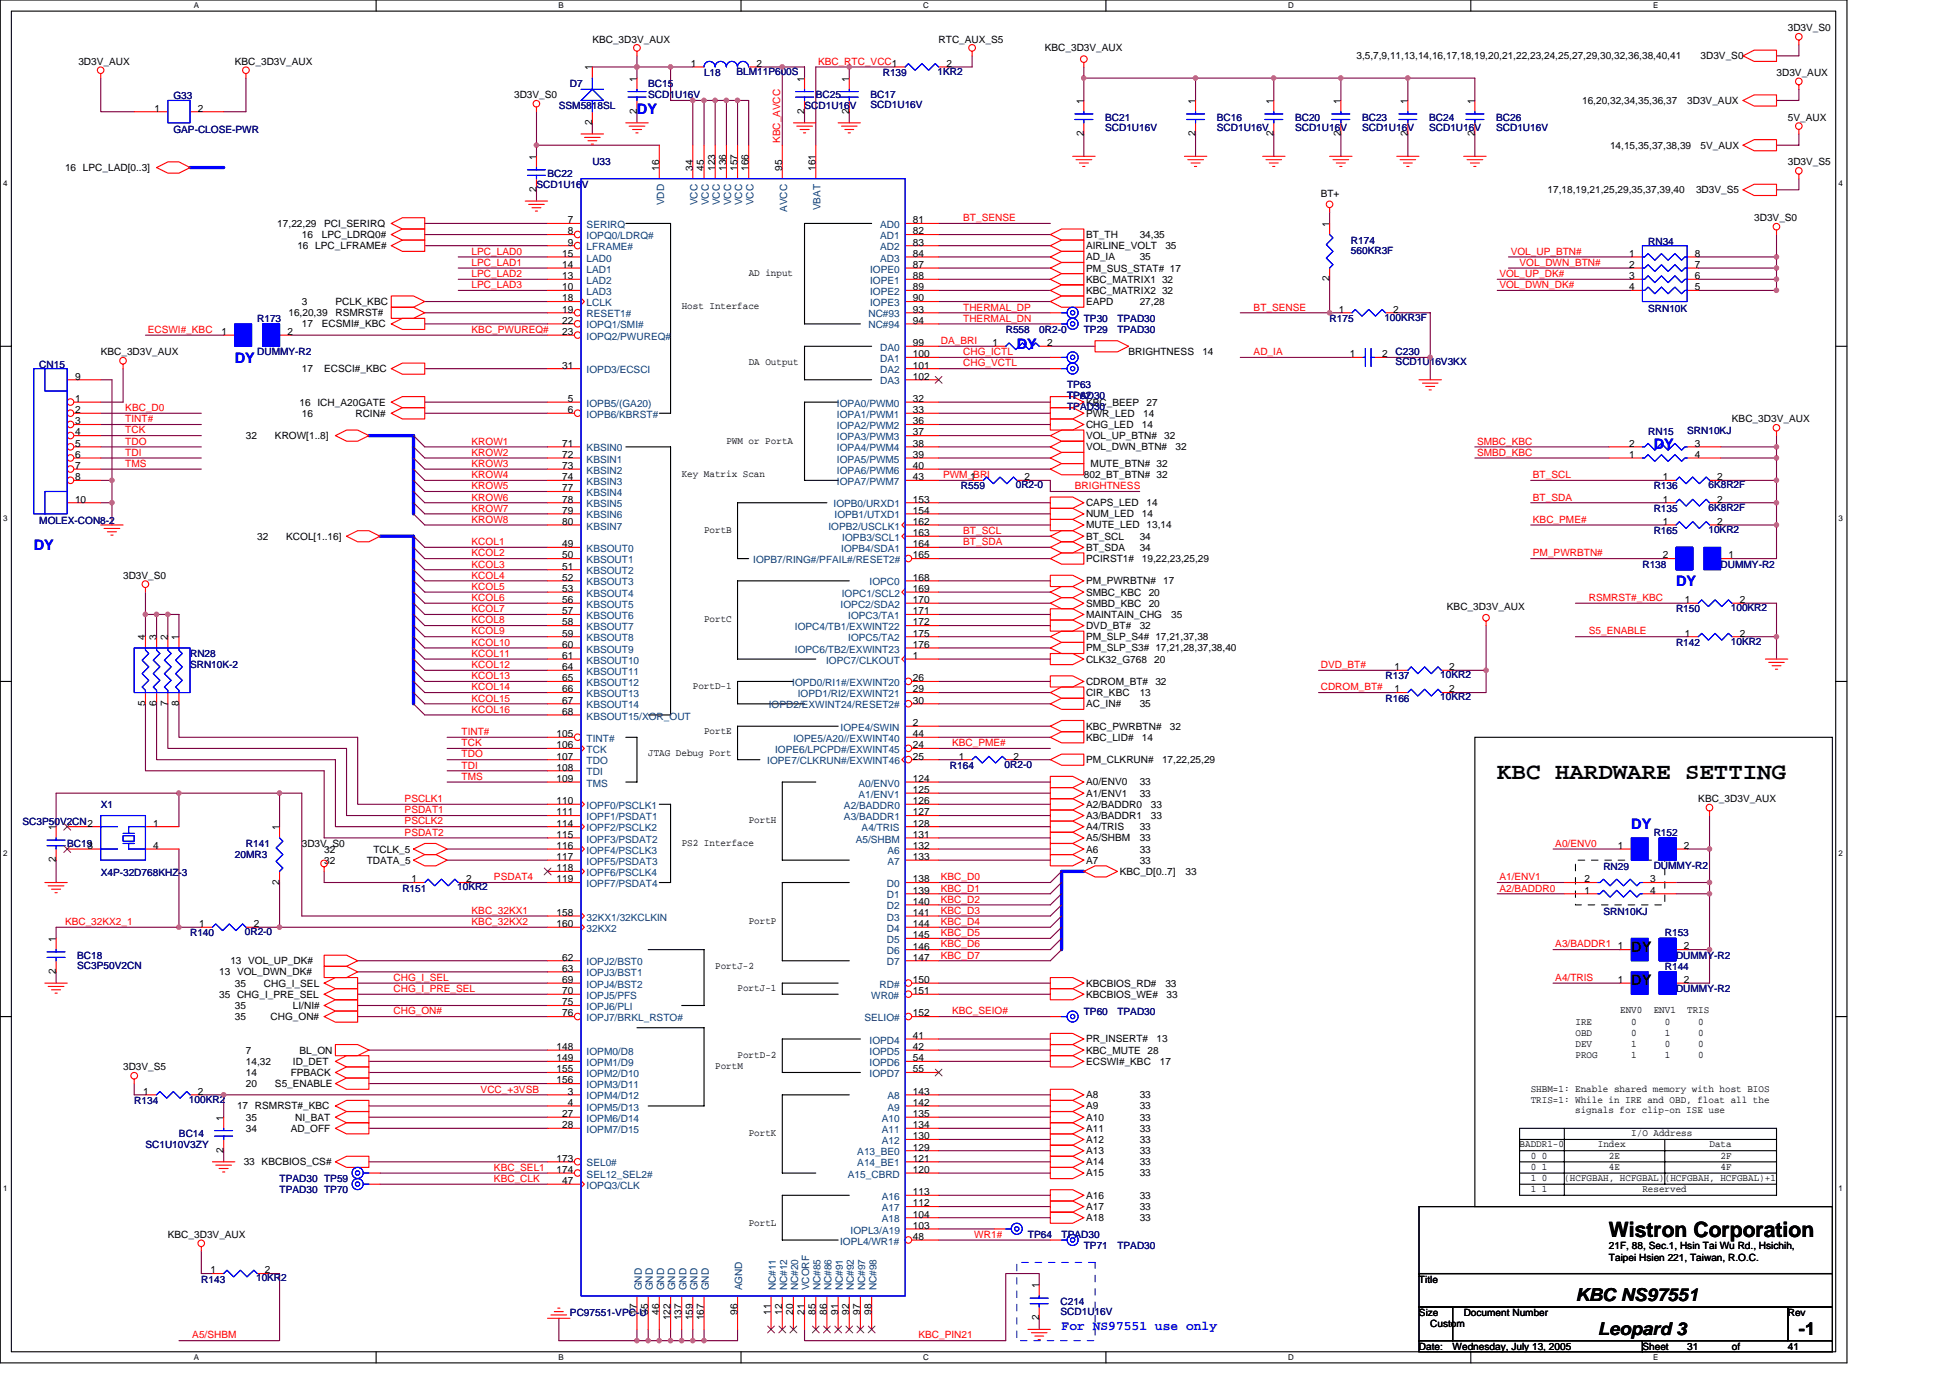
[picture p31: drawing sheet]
<svg xmlns="http://www.w3.org/2000/svg" width="297mm" height="210mm" viewBox="0 0 297 210" stroke-linecap="round" stroke-linejoin="round" font-family="sans-serif">
<defs><g id="words">
<text font-size="3.6" x="228.1" y="118.7">KBC HARDWARE SETTING</text>
<text font-size="3.2" x="245.1" y="188.5">Wistron Corporation</text>
<g font-size="2.7">
<text x="240" y="198.2">KBC NS97551</text>
<text x="243.4" y="203.3">Leopard 3</text>
<text x="274" y="203.3">-1</text>
</g>
<g font-size="2.2" fill="#00f">
<text x="97" y="17.3">DY</text>
<text x="154.9" y="53.1">DY</text>
<text x="35.8" y="55.3">DY</text>
<text x="251.9" y="68.4">DY</text>
<text x="5.1" y="83.7">DY</text>
<text x="255.3" y="89.3">DY</text>
<text x="248.5" y="126.3">DY</text>
</g>
<g font-size="2.2">
<text x="248.5" y="145">DY</text>
<text x="248.5" y="150.1">DY</text>
</g>
<text font-size="2" fill="#00f" x="161.7" y="202.5">For NS97551 use only</text>
<g font-size="1.5">
<text x="272.3" y="4.8">3D3V_S0</text>
<text x="11.9" y="9.9">3D3V_AUX</text>
<text x="35.8" y="9.9">KBC_3D3V_AUX</text>
<text x="90.2" y="10.7" transform="rotate(-90 90.2 10.7)">1</text>
<text x="90.2" y="6.5">KBC_3D3V_AUX</text>
<text x="105.2" y="10.2">1</text>
<text x="115.2" y="10.2">2</text>
<text x="143" y="6.5">RTC_AUX_S5</text>
<text x="144.2" y="10.2">2</text>
<text x="159.1" y="7.8">KBC_3D3V_AUX</text>
<text x="206.6" y="9">3,5,7,9,11,13,14,16,17,18,19,20,21,22,23,24,25,27,29,30,32,36,38,40,41</text>
<text x="259" y="9">3D3V_S0</text>
<text x="270.6" y="11.6">3D3V_AUX</text>
<text x="23.5" y="17">1</text>
<text x="30.1" y="17">2</text>
<text x="78.3" y="15">3D3V_S0</text>
<text x="97" y="17.3" transform="rotate(-90 97 17.3)">2</text>
<text x="97" y="12.4" transform="rotate(-90 97 12.4)">1</text>
<text x="122.5" y="17.3" transform="rotate(-90 122.5 17.3)">2</text>
<text x="122.5" y="12.4" transform="rotate(-90 122.5 12.4)">1</text>
<text x="129.3" y="17.3" transform="rotate(-90 129.3 17.3)">2</text>
<text x="129.3" y="12.4" transform="rotate(-90 129.3 12.4)">1</text>
<text x="165.1" y="15.8" transform="rotate(-90 165.1 15.8)">1</text>
<text x="182.1" y="15.8" transform="rotate(-90 182.1 15.8)">1</text>
<text x="194" y="15.8" transform="rotate(-90 194 15.8)">1</text>
<text x="204.2" y="15.8" transform="rotate(-90 204.2 15.8)">1</text>
<text x="214.4" y="15.8" transform="rotate(-90 214.4 15.8)">1</text>
<text x="224.6" y="15.8" transform="rotate(-90 224.6 15.8)">1</text>
<text x="241" y="15.8">16,20,32,34,35,36,37</text>
<text x="257" y="15.8">3D3V_AUX</text>
<text x="90.2" y="19" transform="rotate(-90 90.2 19)">2</text>
<text x="165.1" y="20.7" transform="rotate(-90 165.1 20.7)">2</text>
<text x="182.1" y="20.7" transform="rotate(-90 182.1 20.7)">2</text>
<text x="194" y="20.7" transform="rotate(-90 194 20.7)">2</text>
<text x="204.2" y="20.7" transform="rotate(-90 204.2 20.7)">2</text>
<text x="214.4" y="20.7" transform="rotate(-90 214.4 20.7)">2</text>
<text x="224.6" y="20.7" transform="rotate(-90 224.6 20.7)">2</text>
<text x="245.3" y="22.6">14,15,35,37,38,39</text>
<text x="259" y="22.6">5V_AUX</text>
<text x="272.3" y="18.4">5V_AUX</text>
<text x="9.9" y="26">16 LPC_LAD[0..3]</text>
<text x="81.7" y="29.3" transform="rotate(-90 81.7 29.3)">2</text>
<text x="81.7" y="24.3" transform="rotate(-90 81.7 24.3)">1</text>
<text x="100.4" y="26" transform="rotate(-90 100.4 26)">16</text>
<text x="105.5" y="26" transform="rotate(-90 105.5 26)">34</text>
<text x="107.2" y="26" transform="rotate(-90 107.2 26)">45</text>
<text x="108.9" y="26" transform="rotate(-90 108.9 26)">123</text>
<text x="110.6" y="26" transform="rotate(-90 110.6 26)">136</text>
<text x="112.3" y="26" transform="rotate(-90 112.3 26)">157</text>
<text x="114" y="26" transform="rotate(-90 114 26)">166</text>
<text x="119.1" y="26" transform="rotate(-90 119.1 26)">95</text>
<text x="124.2" y="26" transform="rotate(-90 124.2 26)">161</text>
<text x="201.2" y="30">BT+</text>
<text x="235.7" y="29.4">17,18,19,21,25,29,35,37,39,40</text>
<text x="258.4" y="29.4">3D3V_S5</text>
<text x="272.3" y="25.2">3D3V_S5</text>
<text x="42.2" y="34.5">17,22,29</text>
<text x="49.4" y="34.5">PCI_SERIRQ</text>
<text x="86.5" y="34">7</text>
<text x="86.5" y="35.7">8</text>
<text x="139.1" y="34">81</text>
<text x="139.1" y="35.7">82</text>
<text x="202.5" y="34.5" transform="rotate(-90 202.5 34.5)">1</text>
<text x="267.2" y="33.7">3D3V_S0</text>
<text x="45.3" y="38">16 LPC_LFRAME#</text>
<text x="46" y="36.3">16</text>
<text x="49" y="36.3">LPC_LDRQ0#</text>
<text x="85.6" y="39.1">15</text>
<text x="85.6" y="40.8">14</text>
<text x="86.5" y="37.4">9</text>
<text x="139.1" y="40.8">87</text>
<text x="139.1" y="37.4">83</text>
<text x="139.1" y="39.1">84</text>
<text x="165.4" y="36.3">BT_TH</text>
<text x="165.4" y="38">AIRLINE_VOLT</text>
<text x="165.4" y="39.7">AD_IA</text>
<text x="165.4" y="41.4">PM_SUS_STAT# 17</text>
<text x="173.6" y="39.7">35</text>
<text x="173.6" y="36.3">34,35</text>
<text x="177.5" y="38">35</text>
<text x="248.2" y="39.1">1</text>
<text x="248.2" y="40.8">2</text>
<text x="258.2" y="40.8">7</text>
<text x="258.2" y="39.1">8</text>
<text x="46" y="46.5">3</text>
<text x="51.1" y="46.5">PCLK_KBC</text>
<text x="85.6" y="42.5">13</text>
<text x="85.6" y="44.2">10</text>
<text x="85.6" y="45.9">18</text>
<text x="85.6" y="47.6">19</text>
<text x="103.8" y="47.1">Host Interface</text>
<text x="114" y="42">AD input</text>
<text x="139.1" y="42.5">88</text>
<text x="139.1" y="44.2">89</text>
<text x="139.1" y="45.9">90</text>
<text x="139.1" y="47.6">93</text>
<text x="165.4" y="43.1">KBC_MATRIX1 32</text>
<text x="165.4" y="44.8">KBC_MATRIX2 32</text>
<text x="165.4" y="46.5">EAPD</text>
<text x="173.6" y="46.5">27,28</text>
<text x="202.5" y="42.9" transform="rotate(-90 202.5 42.9)">2</text>
<text x="203.9" y="47.6">1</text>
<text x="212.2" y="47.6">2</text>
<text x="248.2" y="42.5">3</text>
<text x="248.2" y="44.2">4</text>
<text x="258.2" y="44.2">5</text>
<text x="258.2" y="42.5">6</text>
<text x="33.7" y="51">1</text>
<text x="43.8" y="51">2</text>
<text x="43.9" y="48.2">16,20,39</text>
<text x="46" y="49.9">17</text>
<text x="49" y="49.9">ECSMI#_KBC</text>
<text x="51.1" y="48.2">RSMRST#</text>
<text x="85.6" y="49.3">22</text>
<text x="85.6" y="51">23</text>
<text x="139.1" y="52.7">99</text>
<text x="139.1" y="49.3">94</text>
<text x="151.2" y="52.7">1</text>
<text x="159.5" y="52.7">2</text>
<text x="11.4" y="57.8">9</text>
<text x="15.3" y="54.1">KBC_3D3V_AUX</text>
<text x="46" y="56.7">17</text>
<text x="49.4" y="56.7">ECSCI#_KBC</text>
<text x="85.6" y="56.1">31</text>
<text x="114" y="55.6">DA Output</text>
<text x="139.1" y="54.4">100</text>
<text x="139.1" y="56.1">101</text>
<text x="139.1" y="57.8">102</text>
<text x="171.9" y="54.1">BRIGHTNESS</text>
<text x="183.2" y="54.1">14</text>
<text x="205.6" y="54.4">1</text>
<text x="210.5" y="54.4">2</text>
<text x="11.4" y="61.2">1</text>
<text x="11.4" y="62.9">2</text>
<text x="11.4" y="64.6">3</text>
<text x="45.6" y="61.8">16 ICH_A20GATE</text>
<text x="46" y="63.5">16</text>
<text x="54.1" y="63.5">RCIN#</text>
<text x="86.5" y="61.2">5</text>
<text x="86.5" y="62.9">6</text>
<text x="139.1" y="61.2">32</text>
<text x="139.1" y="62.9">33</text>
<text x="139.1" y="64.6">36</text>
<text x="165.4" y="61.8">KBC_BEEP</text>
<text x="165.4" y="63.5">PWR_LED</text>
<text x="165.4" y="65.2">CHG_LED</text>
<text x="173.9" y="65.2">14</text>
<text x="174.1" y="63.5">14</text>
<text x="174.6" y="61.8">27</text>
<text x="263.8" y="64.3">KBC_3D3V_AUX</text>
<text x="11.4" y="66.3">4</text>
<text x="11.4" y="68.1">5</text>
<text x="11.4" y="69.7">6</text>
<text x="11.4" y="71.4">7</text>
<text x="37.5" y="66.9">32</text>
<text x="41.9" y="66.9">KROW[1..8]</text>
<text x="85.6" y="68.1">71</text>
<text x="85.6" y="69.7">72</text>
<text x="85.6" y="71.4">73</text>
<text x="110.7" y="67.6">PWM or PortA</text>
<text x="139.1" y="66.3">37</text>
<text x="139.1" y="68.1">38</text>
<text x="139.1" y="69.7">39</text>
<text x="139.1" y="71.4">40</text>
<text x="165.4" y="66.9">VOL_UP_BTN#</text>
<text x="165.4" y="68.6">VOL_DWN_BTN#</text>
<text x="166.1" y="71.1">MUTE_BTN# 32</text>
<text x="177.4" y="66.9">32</text>
<text x="179.1" y="68.6">32</text>
<text x="248.2" y="68.1">2</text>
<text x="248.2" y="69.7">1</text>
<text x="258.2" y="69.7">4</text>
<text x="258.2" y="68.1">3</text>
<text x="11.4" y="76.6">10</text>
<text x="11.4" y="73.2">8</text>
<text x="85.6" y="73.2">74</text>
<text x="85.6" y="74.8">77</text>
<text x="85.6" y="76.6">78</text>
<text x="103.8" y="72.7">Key Matrix Scan</text>
<text x="139.1" y="76.6">153</text>
<text x="139.1" y="73.2">43</text>
<text x="147.8" y="73.2">1</text>
<text x="156.1" y="73.2">2</text>
<text x="165.1" y="72.8">802_BT_BTN# 32</text>
<text x="165.4" y="77.1">CAPS_LED</text>
<text x="174.6" y="77.1">14</text>
<text x="253.3" y="76.6">1</text>
<text x="253.3" y="73.2">1</text>
<text x="261.6" y="76.6">2</text>
<text x="261.6" y="73.2">2</text>
<text x="39.2" y="82.2">32</text>
<text x="43.6" y="82.2">KCOL[1..16]</text>
<text x="85.6" y="78.3">79</text>
<text x="85.6" y="79.9">80</text>
<text x="85.6" y="83.4">49</text>
<text x="107.2" y="81.2">PortB</text>
<text x="139.1" y="79.9">162</text>
<text x="139.1" y="83.4">164</text>
<text x="139.1" y="78.3">154</text>
<text x="139.1" y="81.7">163</text>
<text x="165.4" y="83.9">BT_SDA</text>
<text x="165.4" y="82.2">BT_SCL</text>
<text x="165.4" y="78.8">NUM_LED</text>
<text x="165.4" y="80.5">MUTE_LED 13,14</text>
<text x="173.6" y="82.2">34</text>
<text x="173.6" y="83.9">34</text>
<text x="173.9" y="78.8">14</text>
<text x="253.3" y="79.9">1</text>
<text x="261.6" y="79.9">2</text>
<text x="18.8" y="88.2">3D3V_S0</text>
<text x="85.6" y="85.1">50</text>
<text x="85.6" y="86.8">51</text>
<text x="85.6" y="88.5">52</text>
<text x="139.1" y="85.1">165</text>
<text x="139.1" y="88.5">168</text>
<text x="165.4" y="85.6">PCIRST1#</text>
<text x="165.4" y="89">PM_PWRBTN#</text>
<text x="173.9" y="85.6">19,22,23,25,29</text>
<text x="177.2" y="89">17</text>
<text x="253.3" y="85.1">2</text>
<text x="263.3" y="85.1">1</text>
<text x="85.6" y="90.2">53</text>
<text x="85.6" y="91.9">56</text>
<text x="85.6" y="93.6">57</text>
<text x="85.6" y="95.3">58</text>
<text x="107.2" y="94.8">PortC</text>
<text x="139.1" y="95.3">172</text>
<text x="139.1" y="91.9">170</text>
<text x="139.1" y="93.6">171</text>
<text x="139.1" y="90.2">169</text>
<text x="165.4" y="92.4">SMBD_KBC</text>
<text x="165.4" y="90.7">SMBC_KBC</text>
<text x="165.4" y="94.1">MAINTAIN_CHG</text>
<text x="165.4" y="95.8">DVD_BT#</text>
<text x="173.6" y="95.8">32</text>
<text x="175" y="92.4">20</text>
<text x="175" y="90.7">20</text>
<text x="178.4" y="94.1">35</text>
<text x="220.4" y="92.9">KBC_3D3V_AUX</text>
<text x="256.7" y="91.9">1</text>
<text x="265" y="91.9">2</text>
<text x="22.1" y="97.5" transform="rotate(-90 22.1 97.5)">4</text>
<text x="23.8" y="97.5" transform="rotate(-90 23.8 97.5)">3</text>
<text x="25.5" y="97.5" transform="rotate(-90 25.5 97.5)">2</text>
<text x="27.2" y="97.5" transform="rotate(-90 27.2 97.5)">1</text>
<text x="85.6" y="97">59</text>
<text x="85.6" y="98.7">60</text>
<text x="85.6" y="100.4">61</text>
<text x="139.1" y="98.7">176</text>
<text x="139.1" y="100.4">1</text>
<text x="139.1" y="97">175</text>
<text x="165.4" y="100.9">CLK32_G768</text>
<text x="165.4" y="99.2">PM_SLP_S3# 17,21,28,37,38,40</text>
<text x="165.4" y="97.5">PM_SLP_S4# 17,21,37,38</text>
<text x="175.8" y="100.9">20</text>
<text x="256.7" y="97">1</text>
<text x="265" y="97">2</text>
<text x="22.1" y="107.5" transform="rotate(-90 22.1 107.5)">5</text>
<text x="23.8" y="107.5" transform="rotate(-90 23.8 107.5)">6</text>
<text x="25.5" y="107.5" transform="rotate(-90 25.5 107.5)">7</text>
<text x="27.2" y="107.5" transform="rotate(-90 27.2 107.5)">8</text>
<text x="85.6" y="102.1">64</text>
<text x="85.6" y="103.8">65</text>
<text x="85.6" y="105.5">66</text>
<text x="85.6" y="107.2">67</text>
<text x="105.5" y="105">PortD-1</text>
<text x="139.1" y="107.2">30</text>
<text x="139.1" y="103.8">26</text>
<text x="139.1" y="105.5">29</text>
<text x="165.4" y="107.7">AC_IN#</text>
<text x="165.4" y="106">CIR_KBC</text>
<text x="165.4" y="104.3">CDROM_BT#</text>
<text x="173.6" y="106">13</text>
<text x="173.6" y="107.7">35</text>
<text x="176" y="104.3">32</text>
<text x="212.4" y="105.5">1</text>
<text x="212.4" y="102.1">1</text>
<text x="220.7" y="105.5">2</text>
<text x="220.7" y="102.1">2</text>
<text x="84.8" y="112.3">105</text>
<text x="84.8" y="114">106</text>
<text x="85.6" y="108.9">68</text>
<text x="107.2" y="111.8">PortE</text>
<text x="139.1" y="110.6">2</text>
<text x="139.1" y="112.3">44</text>
<text x="139.1" y="114">24</text>
<text x="165.4" y="111.1">KBC_PWRBTN#</text>
<text x="165.4" y="112.8">KBC_LID#</text>
<text x="173.9" y="112.8">14</text>
<text x="178.2" y="111.1">32</text>
<text x="84.8" y="115.7">107</text>
<text x="84.8" y="117.4">108</text>
<text x="84.8" y="119.1">109</text>
<text x="98.7" y="115.2">JTAG Debug Port</text>
<text x="139.1" y="115.7">25</text>
<text x="139.1" y="119.1">124</text>
<text x="146" y="115.7">1</text>
<text x="154.4" y="115.7">2</text>
<text x="165.4" y="119.6">A0/ENV0</text>
<text x="165.4" y="116.2">PM_CLKRUN#</text>
<text x="173.6" y="119.6">33</text>
<text x="177" y="116.2">17,22,25,29</text>
<text x="23.3" y="125.9">1</text>
<text x="84.8" y="122.5">110</text>
<text x="84.8" y="124.2">111</text>
<text x="84.8" y="125.9">114</text>
<text x="114" y="125.4">PortH</text>
<text x="139.1" y="122.5">126</text>
<text x="139.1" y="124.2">127</text>
<text x="139.1" y="125.9">128</text>
<text x="139.1" y="120.8">125</text>
<text x="165.4" y="124.8">A3/BADDR1</text>
<text x="165.4" y="121.3">A1/ENV1</text>
<text x="165.4" y="123">A2/BADDR0</text>
<text x="173.6" y="121.3">33</text>
<text x="175.3" y="124.8">33</text>
<text x="175.3" y="123">33</text>
<text x="258.7" y="122.2">KBC_3D3V_AUX</text>
<text x="8.5" y="131.4" transform="rotate(-90 8.5 131.4)">2</text>
<text x="8.5" y="126.4" transform="rotate(-90 8.5 126.4)">1</text>
<text x="13.3" y="129.3">3</text>
<text x="23.3" y="129.3">4</text>
<text x="42.6" y="126.4" transform="rotate(-90 42.6 126.4)">1</text>
<text x="46" y="129">3D3V_S0</text>
<text x="49.4" y="131.6">32</text>
<text x="49.4" y="129.9">32</text>
<text x="55.9" y="131.6">TDATA_5</text>
<text x="56.9" y="129.9">TCLK_5</text>
<text x="84.8" y="127.6">115</text>
<text x="84.8" y="129.3">116</text>
<text x="84.8" y="131">117</text>
<text x="103.8" y="128.8">PS2 Interface</text>
<text x="139.1" y="127.6">131</text>
<text x="139.1" y="129.3">132</text>
<text x="139.1" y="131">133</text>
<text x="165.4" y="131.6">A7</text>
<text x="165.4" y="129.9">A6</text>
<text x="165.4" y="126.4">A4/TRIS</text>
<text x="165.4" y="128.1">A5/SHBM</text>
<text x="173.6" y="131.6">33</text>
<text x="173.6" y="129.9">33</text>
<text x="173.6" y="128.1">33</text>
<text x="173.6" y="126.4">33</text>
<text x="246.5" y="129.3">1</text>
<text x="256.5" y="129.3">2</text>
<text x="42.6" y="134.8" transform="rotate(-90 42.6 134.8)">2</text>
<text x="62.7" y="134.4">1</text>
<text x="71" y="134.4">2</text>
<text x="84.8" y="132.7">118</text>
<text x="84.8" y="134.4">119</text>
<text x="139.1" y="134.4">138</text>
<text x="139.1" y="136.1">139</text>
<text x="139.1" y="137.8">140</text>
<text x="170.6" y="133.3">KBC_D[0..7]</text>
<text x="180.6" y="133.3">33</text>
<text x="241.4" y="134.4">2</text>
<text x="241.4" y="136.1">1</text>
<text x="251.4" y="136.1">4</text>
<text x="251.4" y="134.4">3</text>
<text x="8.5" y="143.5" transform="rotate(-90 8.5 143.5)">1</text>
<text x="30.3" y="141.2">1</text>
<text x="38.6" y="141.2">2</text>
<text x="84.8" y="139.5">158</text>
<text x="84.8" y="141.2">160</text>
<text x="114" y="140.7">PortP</text>
<text x="139.1" y="139.5">141</text>
<text x="139.1" y="141.2">144</text>
<text x="139.1" y="142.9">145</text>
<text x="8.5" y="148.4" transform="rotate(-90 8.5 148.4)">2</text>
<text x="33.4" y="148.6">13 VOL_DWN_DK#</text>
<text x="35.1" y="146.9">13 VOL_UP_DK#</text>
<text x="85.6" y="149.7">69</text>
<text x="85.6" y="146.3">62</text>
<text x="85.6" y="148">63</text>
<text x="108.9" y="147.6">PortJ-2</text>
<text x="139.1" y="149.7">150</text>
<text x="139.1" y="144.6">146</text>
<text x="139.1" y="146.3">147</text>
<text x="246.5" y="149.7">1</text>
<text x="246.5" y="144.6">1</text>
<text x="256.5" y="149.7">2</text>
<text x="256.5" y="144.6">2</text>
<text x="33.4" y="152">35 CHG_I_PRE_SEL</text>
<text x="35.8" y="153.7">35</text>
<text x="35.8" y="150.3">35</text>
<text x="35.8" y="155.4">35</text>
<text x="40.2" y="150.3">CHG_I_SEL</text>
<text x="41.2" y="155.4">CHG_ON#</text>
<text x="44.6" y="153.7">LI/NI#</text>
<text x="85.6" y="151.4">70</text>
<text x="85.6" y="153.1">75</text>
<text x="85.6" y="154.8">76</text>
<text x="112.3" y="151">PortJ-1</text>
<text x="139.1" y="154.8">152</text>
<text x="139.1" y="151.4">151</text>
<text x="165.4" y="152">KBCBIOS_WE#</text>
<text x="165.4" y="150.3">KBCBIOS_RD#</text>
<text x="177.5" y="150.3">33</text>
<text x="177.7" y="152">33</text>
<text x="246.8" y="154.4">ENV0</text>
<text x="251.9" y="154.4">ENV1</text>
<text x="257" y="154.4">TRIS</text>
<text x="37.5" y="160.5">7</text>
<text x="45.6" y="160.5">BL_ON</text>
<text x="84.8" y="159.9">148</text>
<text x="84.8" y="161.6">149</text>
<text x="112.3" y="161.2">PortD-2</text>
<text x="139.1" y="158.2">41</text>
<text x="139.1" y="159.9">42</text>
<text x="139.1" y="161.6">54</text>
<text x="165.4" y="160.5">KBC_MUTE 28</text>
<text x="165.4" y="158.8">PR_INSERT#</text>
<text x="176.2" y="158.8">13</text>
<text x="240" y="159.5">DEV</text>
<text x="240" y="157.8">OBD</text>
<text x="240" y="161.2">PROG</text>
<text x="240" y="156.1">IRE</text>
<text x="248.5" y="156.1">0</text>
<text x="248.5" y="157.8">0</text>
<text x="248.5" y="161.2">1</text>
<text x="248.5" y="159.5">1</text>
<text x="253.6" y="161.2">1</text>
<text x="253.6" y="159.5">0</text>
<text x="253.6" y="156.1">0</text>
<text x="253.6" y="157.8">1</text>
<text x="258.7" y="157.8">0</text>
<text x="258.7" y="159.5">0</text>
<text x="258.7" y="161.2">0</text>
<text x="258.7" y="156.1">0</text>
<text x="18.8" y="163">3D3V_S5</text>
<text x="21.8" y="166.8">1</text>
<text x="30.1" y="166.8">2</text>
<text x="37.5" y="163.9">14</text>
<text x="37.5" y="165.6">20</text>
<text x="37.5" y="162.2">14,32</text>
<text x="41.9" y="165.6">S5_ENABLE</text>
<text x="44.3" y="163.9">FPBACK</text>
<text x="44.6" y="162.2">ID_DET</text>
<text x="84.8" y="163.3">155</text>
<text x="84.8" y="165">156</text>
<text x="86.5" y="166.8">3</text>
<text x="108.9" y="162.9">PortM</text>
<text x="139.1" y="163.3">55</text>
<text x="139.1" y="166.8">143</text>
<text x="165.4" y="167.3">A8</text>
<text x="165.4" y="162.2">ECSWI#_KBC</text>
<text x="173.6" y="167.3">33</text>
<text x="176.7" y="162.2">17</text>
<text x="233.2" y="168">TRIS=1: While in IRE and OBD, float all the</text>
<text x="233.2" y="166.3">SHBM=1: Enable shared memory with host BIOS</text>
<text x="34.1" y="170.7" transform="rotate(-90 34.1 170.7)">1</text>
<text x="36.1" y="169">17 RSMRST#_KBC</text>
<text x="37.5" y="172.4">34</text>
<text x="37.5" y="170.7">35</text>
<text x="44.3" y="172.4">AD_OFF</text>
<text x="45" y="170.7">NI_BAT</text>
<text x="85.6" y="170.2">27</text>
<text x="85.6" y="171.9">28</text>
<text x="86.5" y="168.4">4</text>
<text x="114" y="173.1">PortK</text>
<text x="139.1" y="168.4">142</text>
<text x="139.1" y="170.2">135</text>
<text x="139.1" y="171.9">134</text>
<text x="139.1" y="173.5">130</text>
<text x="165.4" y="169">A9</text>
<text x="165.4" y="170.7">A10</text>
<text x="165.4" y="172.4">A11</text>
<text x="173.6" y="170.7">33</text>
<text x="173.6" y="172.4">33</text>
<text x="173.6" y="169">33</text>
<text x="239.9" y="169.6">signals for clip-on ISE use</text>
<text x="248.5" y="173.1">I/O Address</text>
<text x="34.1" y="175.6" transform="rotate(-90 34.1 175.6)">2</text>
<text x="37.1" y="177.5">33 KBCBIOS_CS#</text>
<text x="84.8" y="177">173</text>
<text x="84.8" y="178.7">174</text>
<text x="139.1" y="178.7">120</text>
<text x="139.1" y="175.3">129</text>
<text x="139.1" y="177">121</text>
<text x="165.4" y="177.5">A14</text>
<text x="165.4" y="175.8">A13</text>
<text x="165.4" y="174.1">A12</text>
<text x="165.4" y="179.2">A15</text>
<text x="173.6" y="177.5">33</text>
<text x="173.6" y="175.8">33</text>
<text x="173.6" y="174.1">33</text>
<text x="173.6" y="179.2">33</text>
<text x="231.5" y="174.8">BADDR1-0</text>
<text x="233.2" y="178.2">0 1</text>
<text x="233.2" y="176.5">0 0</text>
<text x="233.2" y="179.9">1 0</text>
<text x="238.3" y="179.9">(HCFGBAH, HCFGBAL)(HCFGBAH, HCFGBAL)+1</text>
<text x="243.4" y="174.8">Index</text>
<text x="245.1" y="176.5">2E</text>
<text x="245.1" y="178.2">4E</text>
<text x="260.4" y="174.8">Data</text>
<text x="262.1" y="176.5">2F</text>
<text x="262.1" y="178.2">4F</text>
<text x="85.6" y="180.4">47</text>
<text x="139.1" y="182.1">113</text>
<text x="139.1" y="183.8">112</text>
<text x="139.1" y="185.5">104</text>
<text x="165.4" y="184.3">A17</text>
<text x="165.4" y="182.6">A16</text>
<text x="173.6" y="184.3">33</text>
<text x="173.6" y="182.6">33</text>
<text x="233.2" y="181.6">1 1</text>
<text x="250.2" y="181.6">Reserved</text>
<text x="25.6" y="188.6">KBC_3D3V_AUX</text>
<text x="114" y="186.7">PortL</text>
<text x="139.1" y="187.2">103</text>
<text x="139.1" y="188.9">48</text>
<text x="165.4" y="186">A18</text>
<text x="173.6" y="186">33</text>
<text x="245.1" y="190.3">21F, 88, Sec.1, Hsin Tai Wu Rd., Hsichih,</text>
<text x="32" y="194">1</text>
<text x="40.4" y="194">2</text>
<text x="158.3" y="196.2" transform="rotate(-90 158.3 196.2)">1</text>
<text x="216.2" y="195.4">Title</text>
<text x="245.1" y="192">Taipei Hsien 221, Taiwan, R.O.C.</text>
<text x="97" y="200.3" transform="rotate(-90 97 200.3)">17</text>
<text x="98.7" y="200.3" transform="rotate(-90 98.7 200.3)">35</text>
<text x="100.4" y="200.3" transform="rotate(-90 100.4 200.3)">46</text>
<text x="102.1" y="201.1" transform="rotate(-90 102.1 201.1)">122</text>
<text x="103.8" y="201.1" transform="rotate(-90 103.8 201.1)">137</text>
<text x="105.5" y="201.1" transform="rotate(-90 105.5 201.1)">159</text>
<text x="107.2" y="201.1" transform="rotate(-90 107.2 201.1)">167</text>
<text x="112.3" y="200.3" transform="rotate(-90 112.3 200.3)">96</text>
<text x="117.4" y="200.3" transform="rotate(-90 117.4 200.3)">11</text>
<text x="119.1" y="200.3" transform="rotate(-90 119.1 200.3)">12</text>
<text x="120.8" y="200.3" transform="rotate(-90 120.8 200.3)">20</text>
<text x="122.5" y="200.3" transform="rotate(-90 122.5 200.3)">21</text>
<text x="124.2" y="200.3" transform="rotate(-90 124.2 200.3)">85</text>
<text x="125.9" y="200.3" transform="rotate(-90 125.9 200.3)">86</text>
<text x="127.7" y="200.3" transform="rotate(-90 127.7 200.3)">91</text>
<text x="129.3" y="200.3" transform="rotate(-90 129.3 200.3)">92</text>
<text x="131" y="200.3" transform="rotate(-90 131 200.3)">97</text>
<text x="132.8" y="200.3" transform="rotate(-90 132.8 200.3)">98</text>
<text x="158.3" y="201.1" transform="rotate(-90 158.3 201.1)">2</text>
<text x="216.2" y="200.5">Size</text>
<text x="217.9" y="202.2">Custom</text>
<text x="223" y="200.5">Document Number</text>
<text x="272.3" y="200.5">Rev</text>
<text x="216.2" y="205.6">Date:</text>
<text x="221.3" y="205.6">Wednesday, July 13, 2005</text>
<text x="250.2" y="205.6">Sheet</text>
<text x="257" y="205.6">31</text>
<text x="263.8" y="205.6">of</text>
<text x="272.3" y="205.6">41</text>
</g>
<g font-size="1.5" fill="#000080">
<text x="107.2" y="11.6">L18</text>
<text x="112.2" y="11.4">BLM11P600S</text>
<text x="134.5" y="11.6">R139</text>
<text x="142.8" y="11.4">1KR2</text>
<text x="26.4" y="15.2">G33</text>
<text x="85.1" y="16.7">SSM5818SL</text>
<text x="86.8" y="13.3">D7</text>
<text x="98.7" y="13.3">BC15</text>
<text x="98.7" y="15">SCD1U16V</text>
<text x="122.6" y="16.7">SCD1U16V</text>
<text x="124.3" y="15">BC25</text>
<text x="132.6" y="15">BC17</text>
<text x="132.6" y="16.5">SCD1U16V</text>
<text x="26.4" y="20.3">GAP-CLOSE-PWR</text>
<text x="168.3" y="18.4">BC21</text>
<text x="168.3" y="19.9">SCD1U16V</text>
<text x="185.4" y="18.4">BC16</text>
<text x="185.4" y="19.9">SCD1U16V</text>
<text x="197.3" y="18.4">BC20</text>
<text x="197.3" y="19.9">SCD1U16V</text>
<text x="207.5" y="18.4">BC23</text>
<text x="207.5" y="19.9">SCD1U16V</text>
<text x="217.7" y="18.4">BC24</text>
<text x="217.7" y="19.9">SCD1U16V</text>
<text x="227.9" y="18.4">BC26</text>
<text x="227.9" y="19.9">SCD1U16V</text>
<text x="81.7" y="28.6">SCD1U16V</text>
<text x="83.4" y="26.9">BC22</text>
<text x="90.2" y="25.2">U33</text>
<text x="205.8" y="37.1">R174</text>
<text x="205.8" y="38.6">560KR3F</text>
<text x="251.1" y="37.3">RN34</text>
<text x="251.1" y="47.5">SRN10K</text>
<text x="39.2" y="49">R173</text>
<text x="153.2" y="50.7">R558</text>
<text x="158.3" y="50.7">0R2-0</text>
<text x="165.1" y="49">TP30</text>
<text x="165.1" y="50.7">TP29</text>
<text x="170.2" y="49">TPAD30</text>
<text x="170.2" y="50.7">TPAD30</text>
<text x="202.5" y="49">R175</text>
<text x="210.9" y="48.9">100KR3F</text>
<text x="6" y="56">CN15</text>
<text x="39.2" y="54.1">DUMMY-R2</text>
<text x="162.6" y="59.1">TP63</text>
<text x="212.6" y="54.1">C230</text>
<text x="212.6" y="55.6">SCD1U16V3KX</text>
<text x="162.6" y="60.8">TPAD30</text>
<text x="162.6" y="62.5">TPAD30</text>
<text x="164.5" y="60.8">62</text>
<text x="251.1" y="66.2">RN15</text>
<text x="257" y="66">SRN10KJ</text>
<text x="146.4" y="74.5">R559</text>
<text x="154.7" y="74.4">0R2-0</text>
<text x="251.9" y="78">R135</text>
<text x="251.9" y="74.5">R136</text>
<text x="260.2" y="77.8">6K8R2F</text>
<text x="260.2" y="74.4">6K8R2F</text>
<text x="6" y="79.8">MOLEX-CON8-2</text>
<text x="251.9" y="81.3">R165</text>
<text x="260.2" y="81.2">10KR2</text>
<text x="250.2" y="86.5">R138</text>
<text x="262.1" y="86.5">DUMMY-R2</text>
<text x="255.3" y="93.3">R150</text>
<text x="263.6" y="93.1">100KR2</text>
<text x="29" y="100.1">RN28</text>
<text x="29" y="101.8">SRN10K-2</text>
<text x="255.3" y="98.4">R142</text>
<text x="263.6" y="98.2">10KR2</text>
<text x="211" y="106.9">R166</text>
<text x="211" y="103.5">R137</text>
<text x="219.4" y="106.7">10KR2</text>
<text x="219.4" y="103.3">10KR2</text>
<text x="144.7" y="117.1">R164</text>
<text x="153" y="116.9">0R2-0</text>
<text x="3.4" y="125.6">SC3P50V2CN2</text>
<text x="15.3" y="123">X1</text>
<text x="10.2" y="129">BC19</text>
<text x="35.8" y="130.7">20MR3</text>
<text x="37.5" y="129">R141</text>
<text x="251.9" y="127.3">R152</text>
<text x="15.3" y="133.4">X4P-32D768KHZ-3</text>
<text x="61.3" y="135.8">R151</text>
<text x="69.6" y="135.6">10KR2</text>
<text x="244.2" y="132.6">RN29</text>
<text x="251.9" y="132.4">DUMMY-R2</text>
<text x="29" y="142.6">R140</text>
<text x="37.3" y="142.5">0R2-0</text>
<text x="244.2" y="139.4">SRN10KJ</text>
<text x="253.6" y="142.6">R153</text>
<text x="11.8" y="146">BC18</text>
<text x="11.8" y="147.6">SC3P50V2CN</text>
<text x="253.6" y="147.7">R144</text>
<text x="255.3" y="146">DUMMY-R2</text>
<text x="165.1" y="154.5">TP60</text>
<text x="170.2" y="154.5">TPAD30</text>
<text x="255.3" y="151.1">DUMMY-R2</text>
<text x="28.8" y="168">100KR2</text>
<text x="20.4" y="168.1">R134</text>
<text x="27.3" y="173.2">BC14</text>
<text x="22.2" y="174.9">SC1U10V3ZY</text>
<text x="42.6" y="181.8">TPAD30 TP70</text>
<text x="42.6" y="180.1">TPAD30 TP59</text>
<text x="156.6" y="188.6">TP64</text>
<text x="161.7" y="188.6">TPAD30</text>
<text x="165.1" y="190.3">TP71</text>
<text x="170.2" y="190.3">TPAD30</text>
<text x="30.7" y="195.4">R143</text>
<text x="39" y="195.2">10KR2</text>
<text x="86.8" y="200.5">PC97551-VPC-U</text>
<text x="161.5" y="198.8">C214</text>
<text x="161.5" y="200.3">SCD1U16V</text>
</g>
<g font-size="1.5" fill="#f00">
<text x="124.6" y="9.9">KBC_RTC_VCC1</text>
<text x="118.8" y="21.8" transform="rotate(-90 118.8 21.8)">KBC_AVCC</text>
<text x="146.7" y="33.7">BT_SENSE</text>
<text x="71.8" y="40.5">LPC_LAD1</text>
<text x="71.8" y="38.8">LPC_LAD0</text>
<text x="230.1" y="38.8">VOL_UP_BTN#</text>
<text x="231.5" y="40.5">VOL_DWN_BTN#</text>
<text x="71.8" y="42.2">LPC_LAD2</text>
<text x="71.8" y="43.9">LPC_LAD3</text>
<text x="146.7" y="47.3">THERMAL_DP</text>
<text x="191" y="47.3">BT_SENSE</text>
<text x="228.4" y="43.9">VOL_DWN_DK#</text>
<text x="228.4" y="42.2">VOL_UP_DK#</text>
<text x="22.5" y="50.7">ECSWI#_KBC</text>
<text x="71.8" y="50.7">KBC_PWUREQ#</text>
<text x="143.3" y="52.4">DA_BRI</text>
<text x="146.7" y="49">THERMAL_DN</text>
<text x="146.7" y="55.8">CHG_VCTL</text>
<text x="146.7" y="54.1">CHG_ICTL</text>
<text x="191" y="54.1">AD_IA</text>
<text x="19.1" y="64.3">TINT#</text>
<text x="19.1" y="62.6">KBC_D0</text>
<text x="19.1" y="69.4">TDI</text>
<text x="19.1" y="67.7">TDO</text>
<text x="19.1" y="66">TCK</text>
<text x="19.1" y="71.1">TMS</text>
<text x="71.8" y="69.4">KROW2</text>
<text x="71.8" y="71.1">KROW3</text>
<text x="71.8" y="67.7">KROW1</text>
<text x="225" y="69.4">SMBD_KBC</text>
<text x="225" y="67.7">SMBC_KBC</text>
<text x="71.8" y="72.8">KROW4</text>
<text x="71.8" y="76.2">KROW6</text>
<text x="71.8" y="74.5">KROW5</text>
<text x="71.8" y="77.9">KROW7</text>
<text x="143.7" y="72.8">PWM_BRI</text>
<text x="163.7" y="74.5">BRIGHTNESS</text>
<text x="233.5" y="72.8">BT_SCL</text>
<text x="233.5" y="76.2">BT_SDA</text>
<text x="71.8" y="83">KCOL1</text>
<text x="71.8" y="79.6">KROW8</text>
<text x="146.7" y="81.3">BT_SCL</text>
<text x="146.7" y="83">BT_SDA</text>
<text x="233.5" y="79.6">KBC_PME#</text>
<text x="71.8" y="86.4">KCOL3</text>
<text x="71.8" y="84.8">KCOL2</text>
<text x="71.8" y="89.9">KCOL5</text>
<text x="71.8" y="88.1">KCOL4</text>
<text x="233.5" y="84.8">PM_PWRBTN#</text>
<text x="71.8" y="95">KCOL8</text>
<text x="71.8" y="93.3">KCOL7</text>
<text x="71.8" y="91.5">KCOL6</text>
<text x="242" y="91.5">RSMRST#_KBC</text>
<text x="71.8" y="101.8">KCOL12</text>
<text x="71.8" y="100.1">KCOL11</text>
<text x="71.8" y="98.4">KCOL10</text>
<text x="71.8" y="96.6">KCOL9</text>
<text x="201.2" y="101.8">DVD_BT#</text>
<text x="242" y="96.6">S5_ENABLE</text>
<text x="71.8" y="106.9">KCOL15</text>
<text x="71.8" y="105.2">KCOL14</text>
<text x="71.8" y="103.5">KCOL13</text>
<text x="201.2" y="105.2">CDROM_BT#</text>
<text x="70.3" y="112">TINT#</text>
<text x="70.3" y="113.7">TCK</text>
<text x="71.8" y="108.6">KCOL16</text>
<text x="145" y="113.7">KBC_PME#</text>
<text x="70.3" y="118.8">TMS</text>
<text x="70.3" y="117.1">TDI</text>
<text x="70.3" y="115.4">TDO</text>
<text x="61.6" y="122.2">PSCLK1</text>
<text x="61.6" y="123.9">PSDAT1</text>
<text x="61.6" y="125.6">PSCLK2</text>
<text x="61.6" y="127.3">PSDAT2</text>
<text x="236.9" y="129">A0/ENV0</text>
<text x="75.2" y="134.1">PSDAT4</text>
<text x="143.3" y="134.1">KBC_D0</text>
<text x="143.3" y="137.5">KBC_D2</text>
<text x="143.3" y="135.8">KBC_D1</text>
<text x="228.4" y="134.1">A1/ENV1</text>
<text x="228.4" y="135.8">A2/BADDR0</text>
<text x="9.9" y="140.9">KBC_32KX2_1</text>
<text x="71.8" y="139.2">KBC_32KX1</text>
<text x="71.8" y="140.9">KBC_32KX2</text>
<text x="143.3" y="142.6">KBC_D5</text>
<text x="143.3" y="140.9">KBC_D4</text>
<text x="143.3" y="139.2">KBC_D3</text>
<text x="59.9" y="149.4">CHG_I_SEL</text>
<text x="143.3" y="146">KBC_D7</text>
<text x="143.3" y="144.3">KBC_D6</text>
<text x="236.9" y="149.4">A4/TRIS</text>
<text x="236.9" y="144.3">A3/BADDR1</text>
<text x="59.9" y="154.5">CHG_ON#</text>
<text x="59.9" y="151.1">CHG_I_PRE_SEL</text>
<text x="145" y="154.5">KBC_SEIO#</text>
<text x="73.2" y="166.4">VCC_+3VSB</text>
<text x="75.2" y="178.4">KBC_SEL1</text>
<text x="75.2" y="180">KBC_CLK</text>
<text x="148.4" y="188.6">WR1#</text>
<text x="29.3" y="203.9">A5/SHBM</text>
<text x="139.9" y="203.9">KBC_PIN21</text>
</g>
<g font-size="1.5" fill="#004080">
<text x="89.4" y="34.7">SERIRQ</text>
<text x="101.2" y="31.3" transform="rotate(-90 101.2 31.3)">VDD</text>
<text x="106.3" y="31.3" transform="rotate(-90 106.3 31.3)">VCC</text>
<text x="108" y="31.3" transform="rotate(-90 108 31.3)">VCC</text>
<text x="109.7" y="31.3" transform="rotate(-90 109.7 31.3)">VCC</text>
<text x="111.4" y="31.3" transform="rotate(-90 111.4 31.3)">VCC</text>
<text x="113.1" y="31.3" transform="rotate(-90 113.1 31.3)">VCC</text>
<text x="114.8" y="31.3" transform="rotate(-90 114.8 31.3)">VCC</text>
<text x="119.9" y="32.3" transform="rotate(-90 119.9 32.3)">AVCC</text>
<text x="125" y="32" transform="rotate(-90 125 32)">VBAT</text>
<text x="134.1" y="34.7">AD0</text>
<text x="89.4" y="36.4">IOPQ0/LDRQ#</text>
<text x="89.4" y="38.1">LFRAME#</text>
<text x="89.4" y="39.8">LAD0</text>
<text x="89.4" y="41.5">LAD1</text>
<text x="132.5" y="41.5">IOPE0</text>
<text x="134.1" y="36.4">AD1</text>
<text x="134.1" y="38.1">AD2</text>
<text x="134.1" y="39.8">AD3</text>
<text x="89.4" y="43.2">LAD2</text>
<text x="89.4" y="44.9">LAD3</text>
<text x="89.4" y="46.6">LCLK</text>
<text x="132.5" y="43.2">IOPE1</text>
<text x="132.5" y="44.9">IOPE2</text>
<text x="132.5" y="46.6">IOPE3</text>
<text x="89.4" y="48.3">RESET1#</text>
<text x="89.4" y="50">IOPQ1/SMI#</text>
<text x="89.4" y="51.8">IOPQ2/PWUREQ#</text>
<text x="132.3" y="48.3">NC#93</text>
<text x="132.3" y="50">NC#94</text>
<text x="134.1" y="53.4">DA0</text>
<text x="89.4" y="56.9">IOPD3/ECSCI</text>
<text x="134.1" y="55.1">DA1</text>
<text x="134.1" y="56.9">DA2</text>
<text x="134.1" y="58.5">DA3</text>
<text x="89.4" y="62">IOPB5/(GA20)</text>
<text x="89.4" y="63.6">IOPB6/KBRST#</text>
<text x="127.5" y="62">IOPA0/PWM0</text>
<text x="127.5" y="63.6">IOPA1/PWM1</text>
<text x="127.5" y="65.4">IOPA2/PWM2</text>
<text x="89.4" y="68.8">KBSIN0</text>
<text x="89.4" y="70.5">KBSIN1</text>
<text x="127.5" y="67.1">IOPA3/PWM3</text>
<text x="127.5" y="68.8">IOPA4/PWM4</text>
<text x="127.5" y="70.5">IOPA5/PWM5</text>
<text x="89.4" y="72.2">KBSIN2</text>
<text x="89.4" y="73.9">KBSIN3</text>
<text x="89.4" y="75.6">KBSIN4</text>
<text x="89.4" y="77.3">KBSIN5</text>
<text x="127" y="77.3">IOPB0/URXD1</text>
<text x="127.5" y="72.2">IOPA6/PWM6</text>
<text x="127.5" y="73.9">IOPA7/PWM7</text>
<text x="89.4" y="79">KBSIN6</text>
<text x="89.4" y="80.7">KBSIN7</text>
<text x="126.2" y="80.7">IOPB2/USCLK1</text>
<text x="127.1" y="79">IOPB1/UTXD1</text>
<text x="128.3" y="82.4">IOPB3/SCL1</text>
<text x="89.4" y="84.1">KBSOUT0</text>
<text x="89.4" y="85.8">KBSOUT1</text>
<text x="89.4" y="87.5">KBSOUT2</text>
<text x="89.4" y="89.2">KBSOUT3</text>
<text x="114.7" y="85.8">IOPB7/RING#/PFAIL#/RESET2#</text>
<text x="128.1" y="84.1">IOPB4/SDA1</text>
<text x="132.5" y="89.2">IOPC0</text>
<text x="89.4" y="90.9">KBSOUT4</text>
<text x="89.4" y="92.6">KBSOUT5</text>
<text x="89.4" y="94.3">KBSOUT6</text>
<text x="89.4" y="96">KBSOUT7</text>
<text x="121.1" y="96">IOPC4/TB1/EXWINT22</text>
<text x="128.1" y="92.6">IOPC2/SDA2</text>
<text x="128.2" y="90.9">IOPC1/SCL2</text>
<text x="129.2" y="94.3">IOPC3/TA1</text>
<text x="89.4" y="97.7">KBSOUT8</text>
<text x="89.4" y="99.4">KBSOUT9</text>
<text x="89.4" y="101.1">KBSOUT10</text>
<text x="121.1" y="99.4">IOPC6/TB2/EXWINT23</text>
<text x="125.8" y="101.1">IOPC7/CLKOUT</text>
<text x="129.2" y="97.7">IOPC5/TA2</text>
<text x="89.4" y="102.8">KBSOUT11</text>
<text x="89.4" y="104.5">KBSOUT12</text>
<text x="89.4" y="106.2">KBSOUT13</text>
<text x="89.4" y="107.9">KBSOUT14</text>
<text x="117.1" y="107.9">IOPD2/EXWINT24/RESET2#</text>
<text x="120.7" y="104.5">IOPD0/RI1#/EXWINT20</text>
<text x="121.5" y="106.2">IOPD1/RI2/EXWINT21</text>
<text x="89.4" y="109.6">KBSOUT15/XOR_OUT</text>
<text x="89.4" y="113">TINT#</text>
<text x="120.9" y="113">IOPE5/A20//EXWINT40</text>
<text x="128.1" y="111.3">IOPE4/SWIN</text>
<text x="89.4" y="114.7">TCK</text>
<text x="89.4" y="116.4">TDO</text>
<text x="89.4" y="118.1">TDI</text>
<text x="89.4" y="119.8">TMS</text>
<text x="116.9" y="116.4">IOPE7/CLKRUN#/EXWINT46</text>
<text x="118.1" y="114.7">IOPE6/LPCPD#/EXWINT45</text>
<text x="130.8" y="119.8">A0/ENV0</text>
<text x="89.4" y="123.2">IOPF0/PSCLK1</text>
<text x="89.4" y="124.9">IOPF1/PSDAT1</text>
<text x="128.6" y="123.2">A2/BADDR0</text>
<text x="128.6" y="124.9">A3/BADDR1</text>
<text x="130.8" y="121.5">A1/ENV1</text>
<text x="89.4" y="126.6">IOPF2/PSCLK2</text>
<text x="89.4" y="128.3">IOPF3/PSDAT2</text>
<text x="89.4" y="130">IOPF4/PSCLK3</text>
<text x="89.4" y="131.7">IOPF5/PSDAT3</text>
<text x="130.4" y="128.3">A5/SHBM</text>
<text x="131.3" y="126.6">A4/TRIS</text>
<text x="135.2" y="130">A6</text>
<text x="135.2" y="131.7">A7</text>
<text x="89.4" y="133.4">IOPF6/PSCLK4</text>
<text x="89.4" y="135.1">IOPF7/PSDAT4</text>
<text x="135.1" y="135.1">D0</text>
<text x="135.1" y="136.8">D1</text>
<text x="89.4" y="140.2">32KX1/32KCLKIN</text>
<text x="89.4" y="141.9">32KX2</text>
<text x="135.1" y="138.5">D2</text>
<text x="135.1" y="140.2">D3</text>
<text x="135.1" y="141.9">D4</text>
<text x="135.1" y="143.6">D5</text>
<text x="89.4" y="147">IOPJ2/BST0</text>
<text x="89.4" y="148.7">IOPJ3/BST1</text>
<text x="135.1" y="145.4">D6</text>
<text x="135.1" y="147">D7</text>
<text x="89.4" y="150.5">IOPJ4/BST2</text>
<text x="89.4" y="152.1">IOPJ5/PFS</text>
<text x="89.4" y="153.9">IOPJ6/PLI</text>
<text x="89.4" y="155.6">IOPJ7/BRKL_RSTO#</text>
<text x="131.7" y="155.6">SELIO#</text>
<text x="132.7" y="152.1">WR0#</text>
<text x="134" y="150.5">RD#</text>
<text x="89.4" y="160.7">IOPM0/D8</text>
<text x="132.5" y="159">IOPD4</text>
<text x="132.5" y="160.7">IOPD5</text>
<text x="89.4" y="162.4">IOPM1/D9</text>
<text x="89.4" y="164.1">IOPM2/D10</text>
<text x="89.4" y="165.8">IOPM3/D11</text>
<text x="89.4" y="167.5">IOPM4/D12</text>
<text x="132.5" y="162.4">IOPD6</text>
<text x="132.5" y="164.1">IOPD7</text>
<text x="135.2" y="167.5">A8</text>
<text x="89.4" y="169.2">IOPM5/D13</text>
<text x="89.4" y="170.9">IOPM6/D14</text>
<text x="89.4" y="172.6">IOPM7/D15</text>
<text x="134.3" y="170.9">A10</text>
<text x="134.3" y="172.6">A11</text>
<text x="135.2" y="169.2">A9</text>
<text x="89.4" y="177.7">SEL0#</text>
<text x="89.4" y="179.4">SEL12_SEL2#</text>
<text x="129.2" y="179.4">A15_CBRD</text>
<text x="130.6" y="176">A13_BE0</text>
<text x="130.6" y="177.7">A14_BE1</text>
<text x="134.3" y="174.3">A12</text>
<text x="89.4" y="181.1">IOPQ3/CLK</text>
<text x="134.3" y="182.8">A16</text>
<text x="134.3" y="184.5">A17</text>
<text x="128" y="189.6">IOPL4/WR1#</text>
<text x="129.6" y="187.9">IOPL3/A19</text>
<text x="134.3" y="186.2">A18</text>
<text x="97.7" y="196.6" transform="rotate(-90 97.7 196.6)">GND</text>
<text x="99.5" y="196.6" transform="rotate(-90 99.5 196.6)">GND</text>
<text x="101.2" y="196.6" transform="rotate(-90 101.2 196.6)">GND</text>
<text x="102.9" y="196.6" transform="rotate(-90 102.9 196.6)">GND</text>
<text x="104.6" y="196.6" transform="rotate(-90 104.6 196.6)">GND</text>
<text x="106.3" y="196.6" transform="rotate(-90 106.3 196.6)">GND</text>
<text x="108" y="196.6" transform="rotate(-90 108 196.6)">GND</text>
<text x="113.1" y="196.6" transform="rotate(-90 113.1 196.6)">AGND</text>
<text x="118.2" y="196.6" transform="rotate(-90 118.2 196.6)">NC#11</text>
<text x="119.9" y="196.6" transform="rotate(-90 119.9 196.6)">NC#12</text>
<text x="121.6" y="196.6" transform="rotate(-90 121.6 196.6)">NC#20</text>
<text x="123.3" y="196.6" transform="rotate(-90 123.3 196.6)">VCORF</text>
<text x="125" y="196.6" transform="rotate(-90 125 196.6)">NC#85</text>
<text x="126.7" y="196.6" transform="rotate(-90 126.7 196.6)">NC#86</text>
<text x="128.4" y="196.6" transform="rotate(-90 128.4 196.6)">NC#91</text>
<text x="130.1" y="196.6" transform="rotate(-90 130.1 196.6)">NC#92</text>
<text x="131.8" y="196.6" transform="rotate(-90 131.8 196.6)">NC#97</text>
<text x="133.5" y="196.6" transform="rotate(-90 133.5 196.6)">NC#98</text>
</g>
<g font-size="1.2">
<text x="29.5" y="1.2">A</text>
<text x="85.1" y="1.2">B</text>
<text x="140.6" y="1.2">C</text>
<text x="196.2" y="1.2">D</text>
<text x="251.8" y="1.2">E</text>
<text x=".5" y="28.3">4</text>
<text x="280.1" y="28.3">4</text>
<text x=".5" y="79.4">3</text>
<text x="280.1" y="79.4">3</text>
<text x=".5" y="130.4">2</text>
<text x="280.1" y="130.4">2</text>
<text x=".5" y="181.5">1</text>
<text x="280.1" y="181.5">1</text>
<text x="29.5" y="207.2">A</text>
<text x="85.1" y="207.2">B</text>
<text x="140.6" y="207.2">C</text>
<text x="196.2" y="207.2">D</text>
<text x="251.8" y="207.2">E</text>
</g>
</g></defs>
<path d="M0 0h281.3v207.6h-281.3zM1.7 1.7h277.9v204.2h-277.9z" fill="none" stroke="#000" stroke-width=".17"/>
<g fill="#fff">
<path d="M29.5 .2h.8v1.3h-.8z"/>
<path d="M29.5 206.1h.8v1.3h-.8z"/>
</g>
<path d="M57.3 0v1.7M57.3 205.9v1.7" fill="none" stroke="#000" stroke-width=".17"/>
<g fill="#fff">
<path d="M85.1 .2h.7v1.3h-.7z"/>
<path d="M85.1 206.1h.7v1.3h-.7z"/>
</g>
<path d="M112.9 0v1.7M112.9 205.9v1.7" fill="none" stroke="#000" stroke-width=".17"/>
<g fill="#fff">
<path d="M140.6 .2h.9v1.3h-.9z"/>
<path d="M140.6 206.1h.9v1.3h-.9z"/>
</g>
<path d="M168.5 0v1.7M168.5 205.9v1.7" fill="none" stroke="#000" stroke-width=".17"/>
<g fill="#fff">
<path d="M196.2 .2h.9v1.3h-.9z"/>
<path d="M196.2 206.1h.9v1.3h-.9z"/>
</g>
<path d="M224 0v1.7M224 205.9v1.7" fill="none" stroke="#000" stroke-width=".17"/>
<g fill="#fff">
<path d="M251.8 .2h.8v1.3h-.8z"/>
<path d="M251.8 206.1h.8v1.3h-.8z"/>
<path d="M.5 27.2h.6v1.4h-.6z"/>
<path d="M280.1 27.2h.6v1.4h-.6z"/>
<path d="M.5 78.3h.6v1.3h-.6z"/>
<path d="M280.1 78.3h.6v1.3h-.6z"/>
</g>
<path d="M0 52.7h1.7M279.6 52.7h1.7" fill="none" stroke="#000" stroke-width=".17"/>
<g fill="#fff">
<path d="M.5 129.3h.6v1.4h-.6z"/>
<path d="M280.1 129.3h.6v1.4h-.6z"/>
</g>
<path d="M0 103.8h1.7M279.6 103.8h1.7" fill="none" stroke="#000" stroke-width=".17"/>
<g fill="#fff">
<path d="M.5 180.4h.6v1.3h-.6z"/>
<path d="M280.1 180.4h.6v1.3h-.6z"/>
</g>
<g fill="none" stroke="#000" stroke-width=".17">
<path d="M95.3 34h6.8v28.9h-1.7M132.8 34h-10.2v15.3h8.5M132.8 52.7h-10.2v5.1h10.2M95.3 68.1h6.8v40.8h-3.4M126 76.6h-13.7v8.5h1.7M127.7 61.3h-5.1v11.9h5.1M129.4 88.5h-17.1v11.9h12M95.3 112.3h1.7v6.8h-1.7M120.9 103.8h-8.6v3.4h10.3M124.3 119.1h-5.1v11.9h10.2M127.7 110.6h-15.4v5.1h3.5M224.7 112.3h54.4v71.5h-54.4z"/>
<path d="M100.4 122.5h1.7v11.9h-1.7M129.4 134.4h-10.2v11.9h10.2M0 154.9h1.7M97 156.5h10.2v12h-8.5M98.7 144.7h8.5v8.5h-3.4M127.7 149.8h-8.5v1.6h8.5M131.1 158.3h-11.9v5.1h11.9M279.6 154.9h1.7M129.4 166.8h-10.2v11.9h5.1M231.5 171.9h39.1v10.2h-39.1zM231.5 178.7h39.1M231.5 177h39.1"/>
<path d="M231.5 173.6h39.1M231.5 175.3h39.1M238.3 171.9v10.2M253.6 173.6v6.8M129.4 182.1h-10.2v6.8h8.5M216.2 183.8h62.9v10.2h-62.9zM216.2 194h62.9v5.1h-62.9zM216.2 199.1h5.1v5.1h-5.1zM221.3 199.1h51v5.1h-51zM231.5 180.4h39.1M272.3 199.1h6.8v5.1h-6.8zM216.2 204.2h34v1.7h-34z"/>
<path d="M250.2 204.2h28.9v1.7h-28.9z"/>
</g>
<g fill="none" stroke="#800040" stroke-width=".17">
<path d="M15.3 11.9v5.1h5.1M37.5 11.9v5.1h-3.4M81.7 17v6.8M90.2 10.2h15.3M90.2 18.7v1.7M97 8.5v3.4M97 17v1.7M102.1 10.2v5.1h11.9v6.8M105.5 15.3v6.8M107.2 15.3v6.8M108.9 15.3v6.8M110.7 15.3v6.8"/>
<path d="M112.3 15.3v6.8M115.8 10.2h6.8v1.7M119.2 10.2v11.9M122.6 17v1.7M129.4 10.2v1.7M129.4 17v1.7M136.2 10.2h-11.9v11.9M148.1 8.5v1.7h-3.4M165.1 10.2v5.1M165.1 11.9h59.6v3.4M182.1 11.9v3.4M194 11.9v3.4"/>
<path d="M204.3 11.9v3.4M214.5 11.9v3.4M274 13.6v1.7h-3.4M274 6.8v1.7h-3.4M64.7 34h18.7M64.7 37.4h18.7M64.7 35.7h18.7M69.8 39.1h13.6M81.7 28.9v1.7M81.7 22.1h18.7M143 34h17M143 39.1h17"/>
<path d="M143 37.4h17M143 35.7h17M165.1 20.4v3.4M182.1 20.4v3.4M194 20.4v3.4M202.5 32.3v1.7M204.3 20.4v3.4M214.5 20.4v3.4M224.7 20.4v3.4M229.8 39.1h18.7M258.7 39.1h11.9M270.6 35.7v8.5h-11.9"/>
<path d="M274 27.2v1.7h-3.4M274 20.4v1.7h-3.4M15.3 57.8h1.8v22.2M18.8 56.2v5.1h-3.5M22.2 51.1h11.9M44.3 51.1h39.1M64.7 56.2h18.7M64.7 45.9h18.7M64.7 49.3h18.7M64.7 47.6h18.7M69.8 42.5h13.6M69.8 44.2h13.6"/>
<path d="M69.8 40.8h13.6M143 56.2h17M143 45.9h17M143 42.5h17M143 44.2h17M143 40.8h17M143 49.3h17M143 47.6h17M143 54.4h17M143 52.7h8.5M160 52.7h6.8M188.9 47.6h13.6"/>
<path d="M188.9 54.4h17M202.5 42.5v5.1h1.8M211 54.4h6.9M212.8 47.6h5.1v10.2M228.1 42.5h20.4M228.1 44.2h20.4M229.8 40.8h18.7M258.7 42.5h11.9M258.7 40.8h11.9M15.3 62.9h15.4M15.3 73.2h1.8M15.3 69.8h15.4"/>
<path d="M15.3 71.5h15.4M15.3 76.6h1.8M15.3 68.1h15.4M15.3 64.7h15.4M15.3 66.4h15.4M63 76.6l1.7 1.7h18.7M63 68.1l1.7 1.7h18.7M63 74.9l1.7 1.7h18.7M63 66.4l1.7 1.7h18.7M63 73.2l1.7 1.7h18.7M63 71.5l1.7 1.7h18.7M63 78.3l1.7 1.7h18.7"/>
<path d="M63 69.8l1.7 1.7h18.7M64.7 62.9h18.7M64.7 61.3h18.7M143 62.9h17M143 73.2h5.1M143 69.8h17M143 80h17M143 71.5h17M143 76.6h17M143 68.1h17M143 78.3h17M143 61.3h17"/>
<path d="M143 64.7h17M143 66.4h17M156.6 73.2h3.4v1.7h13.6M224.7 69.8h20.4M224.7 68.1h20.4M233.2 73.2h20.4M233.2 80h20.4M233.2 76.6h20.4M262.1 73.2h8.5M262.1 69.8h8.5M262.1 80h8.5M262.1 76.6h8.5"/>
<path d="M262.1 68.1h8.5M270.6 66.4v18.7h-6.8M22.2 93.6h5.1v3.4M22.2 90.2v6.8M23.9 93.6v3.4M25.6 93.6v3.4M63 93.6l1.7 1.7h18.7M63 95.3l1.7 1.7h18.7M63 85.1l1.7 1.7h18.7M63 88.5l1.7 1.7h18.7M63 97l1.7 1.7h18.7M63 81.7l1.7 1.7h18.7"/>
<path d="M63 90.2l1.7 1.7h18.7M63 83.4l1.7 1.7h18.7M63 91.9l1.7 1.7h18.7M63 98.7l1.7 1.7h18.7M63 86.8l1.7 1.7h18.7M143 85.1h17M143 95.3h17M143 98.7h17M143 93.6h17M143 83.4h17M143 81.7h17M143 91.9h17"/>
<path d="M143 97h17M143 90.2h17M143 88.5h17M226.4 95.3v6.8h-5.1M233.2 85.1h20.4M240 91.9h17M240 97h17M265.5 91.9h5.1v8.5M265.5 97h5.1M22.2 107.2v10.2h27.2v10.2h34M23.9 107.2v8.5h27.2v10.2h32.3M25.6 107.2v6.8h27.2v10.2h30.6"/>
<path d="M27.3 107.2v5.1h27.2v10.2h28.9M63 102.1l1.7 1.7h18.7M63 103.8l1.7 1.7h18.7M63 105.5l1.7 1.7h18.7M63 100.4l1.7 1.7h18.7M63 107.2l1.7 1.7h18.7M68.1 119.1h15.3M68.1 114h15.3M68.1 112.3h15.3M68.1 117.4h15.3M68.1 115.7h15.3M143 107.2h17"/>
<path d="M143 119.1h17M143 114h17M143 112.3h17M143 105.5h17M143 103.8h17M143 110.6h17M143 100.4h17M143 115.7h3.4M154.9 115.7h5.1M200.8 105.5h12M200.8 102.1h12M226.4 102.1v3.4h-5.1"/>
<path d="M8.5 125.9v-5.1h18.8v5.1M8.5 131v3.4M27.3 120.8h18.7v18.7h37.4M27.3 129.3v11.9M42.6 120.8v5.1M42.6 134.4v6.8M49.4 132.7v1.7h13.6M68.1 131h15.3M68.1 129.3h15.3M71.5 134.4h11.9M143 131h17M143 129.3h17"/>
<path d="M143 125.9h17M143 120.8h17M143 124.2h17M143 122.5h17M143 127.6h17M161.7 137.8l-1.7 1.7h-17M161.7 139.5l-1.7 1.7h-17M161.7 136.1l-1.7 1.7h-17M161.7 132.7l-1.7 1.7h-17M161.7 134.4l-1.7 1.7h-17M228.1 134.4h10.2M228.1 136.1h10.2"/>
<path d="M236.6 129.3h10.2M255.3 136.1h5.1M257 129.3h3.4M260.4 129.3v5.1h-5.1M260.4 134.4v15.4h-3.4M260.4 124.2v5.1M8.5 148v1.8M30.7 141.2h-22.2v1.7M39.2 141.2h44.2M54.5 146.3h28.9M54.5 151.4h28.9M54.5 154.9h28.9"/>
<path d="M54.5 149.8h28.9M54.5 148h28.9M54.5 153.2h28.9M56.2 160h27.2M143 160h17M143 151.4h17M143 154.9h17M143 158.3h17M143 149.8h17M161.7 142.9l-1.7 1.8h-17M161.7 144.7l-1.7 1.6h-17M161.7 141.2l-1.7 1.7h-17"/>
<path d="M236.6 144.7h10.2M236.6 149.8h10.2M257 144.7h3.4M20.4 165.1v1.7h1.8M30.7 166.8h52.7M34.1 166.8v3.4M34.1 175.3v1.7M56.2 177h27.2M56.2 171.9h27.2M56.2 170.2h27.2M56.2 168.5h27.2M56.2 161.7h27.2"/>
<path d="M56.2 165.1h27.2M56.2 163.4h27.2M57.9 178.7h25.5M143 177h17M143 175.3h17M143 173.6h17M143 171.9h17M143 170.2h17M143 168.5h17M143 166.8h17M143 161.7h17M143 178.7h17"/>
<path d="M30.7 190.6v3.4h1.7M40.9 194h1.7v10.2h-15.3M57.9 180.4h25.5M143 185.5h17M143 183.8h17M143 182.1h17M143 188.9h17M143 187.2h8.5M158.3 195.7v-1.7h-5.1v10.2h-30.6v-1.7M85.1 200.8v3.4h27.2v-1.7M97 202.5v1.7M98.7 202.5v1.7"/>
<path d="M100.4 202.5v1.7M102.1 202.5v1.7M103.8 202.5v1.7M105.5 202.5v1.7M107.2 202.5v1.7M158.3 200.8v1.7"/>
</g>
<path d="M29 25.5h5.1M56.2 66.4h6.8v11.9M57.9 81.7h5.1v25.5M165.1 132.7h-3.4v12" fill="none" stroke="#00f" stroke-width=".51"/>
<g fill="#f0f" stroke="#f0f" stroke-width=".17">
<circle cx="42.6" cy="120.8" r=".33"/>
<circle cx="42.6" cy="141.2" r=".33"/>
<circle cx="34.1" cy="166.8" r=".33"/>
<circle cx="119.2" cy="10.2" r=".33"/>
<circle cx="202.5" cy="47.6" r=".33"/>
<circle cx="129.4" cy="10.2" r=".33"/>
<circle cx="270.6" cy="39.1" r=".33"/>
<circle cx="270.6" cy="42.5" r=".33"/>
<circle cx="23.8" cy="93.6" r=".33"/>
<circle cx="22.1" cy="93.6" r=".33"/>
<circle cx="25.6" cy="93.6" r=".33"/>
<circle cx="81.7" cy="22.1" r=".33"/>
<circle cx="270.6" cy="40.8" r=".33"/>
<circle cx="270.6" cy="44.2" r=".33"/>
<circle cx="100.4" cy="204.2" r=".33"/>
<circle cx="270.6" cy="69.8" r=".33"/>
<circle cx="270.6" cy="68.1" r=".33"/>
<circle cx="270.6" cy="73.2" r=".33"/>
<circle cx="270.6" cy="76.6" r=".33"/>
<circle cx="112.3" cy="15.3" r=".33"/>
<circle cx="97" cy="10.2" r=".33"/>
<circle cx="107.2" cy="204.2" r=".33"/>
<circle cx="214.4" cy="11.9" r=".33"/>
<circle cx="260.4" cy="136.1" r=".33"/>
<circle cx="260.4" cy="134.4" r=".33"/>
<circle cx="165.1" cy="11.9" r=".33"/>
<circle cx="182.1" cy="11.9" r=".33"/>
<circle cx="103.8" cy="204.2" r=".33"/>
<circle cx="102.1" cy="204.2" r=".33"/>
<circle cx="97" cy="204.2" r=".33"/>
<circle cx="194" cy="11.9" r=".33"/>
<circle cx="204.2" cy="11.9" r=".33"/>
<circle cx="270.6" cy="97" r=".33"/>
<circle cx="17" cy="76.6" r=".33"/>
<circle cx="98.7" cy="204.2" r=".33"/>
<circle cx="217.9" cy="54.4" r=".33"/>
<circle cx="17" cy="73.2" r=".33"/>
<circle cx="270.6" cy="80" r=".33"/>
<circle cx="110.6" cy="15.3" r=".33"/>
<circle cx="108.9" cy="15.3" r=".33"/>
<circle cx="260.4" cy="144.6" r=".33"/>
<circle cx="107.2" cy="15.3" r=".33"/>
<circle cx="105.5" cy="15.3" r=".33"/>
<circle cx="260.4" cy="129.3" r=".33"/>
<circle cx="105.5" cy="204.2" r=".33"/>
<circle cx="102.1" cy="10.2" r=".33"/>
<circle cx="226.4" cy="102.1" r=".33"/>
<circle cx="27.2" cy="120.8" r=".33"/>
<circle cx="27.2" cy="141.2" r=".33"/>
</g>
<g fill="none" stroke="#f00" stroke-width=".17">
<path d="M15.3 11.2v.7M20.4 17h5.2M29 17h5.1M37.5 11.2v.7M81.7 16.3v.7M95.3 18.7h3.4M95.8 19.2h2.4M96.3 19.7h1.4M97 7.8v.7M97 11.9v1.7M97 15.3v1.7M105.5 10.2h1.7"/>
<path d="M114 10.2h1.8M120.9 18.7h3.4M121.4 19.2h2.4M121.9 19.7h1.4M127.7 18.7h3.4M128.2 19.2h2.4M128.7 19.7h1.3M129.4 11.9v1.7M129.4 15.3v1.7M148.1 7.8v.7M165.1 9.5v.7M265.5 15.3l1.7-.8h3.4v1.7h-3.4z"/>
<path d="M265.5 8.5l1.7-.9h3.4v1.8h-3.4zM274 6.1v.7M274 12.9v.7M274 19.7v.7M23.9 25.5l1.7-.8h1.7l1.7 .8-1.7 .9h-1.7zM59.6 34l1.7-.8h3.4v1.7h-3.4zM59.6 37.4l1.7-.8h3.4v1.7h-3.4zM59.6 35.7l1.7-.8h3.4v1.7h-3.4zM80 30.6h3.4M80.5 31.1h2.4M81 31.6h1.4M81.6 32.2h.3"/>
<path d="M81.7 23.8v1.7M81.7 27.2v1.7M83.4 34h5.1M88.5 20.4h3.4M89 20.9h2.4M89.6 21.4h1.3M90.1 21.9h.3M96.9 20.2h.3M100.4 22.1v5.1M105.5 22.1v5.1M107.2 22.1v5.1M108.9 22.1v5.1"/>
<path d="M110.7 22.1v5.1M112.3 22.1v5.1M114 22.1v5.1M119.2 22.1v5.1M122.4 20.2h.3M124.3 22.1v5.1M129.2 20.2h.3M160 35.7l1.7-.8h3.4v1.7h-3.4zM160 37.4l1.7-.8h3.4v1.7h-3.4zM160 39.1l1.7-.8h3.4v1.7h-3.4zM163.4 23.8h3.4M163.9 24.3h2.4"/>
<path d="M164.4 24.8h1.4M164.9 25.4h.4M180.4 23.8h3.4M180.9 24.3h2.4M181.4 24.8h1.4M181.9 25.4h.4M192.3 23.8h3.4M192.8 24.3h2.4M193.4 24.8h1.3M193.9 25.4h.3M202.5 23.8h3.4M202.5 31.6v.7"/>
<path d="M202.5 34v1.7M203 24.3h2.4M203.6 24.8h1.3M204.1 25.4h.3M212.8 23.8h3.4M213.3 24.3h2.3M213.8 24.8h1.3M214.3 25.4h.3M223 23.8h3.4M223.5 24.3h2.4M224 24.8h1.4M224.5 25.4h.3"/>
<path d="M248.5 39.1h1.7M257 39.1h1.7M265.5 22.1l1.7-.8h3.4v1.7h-3.4zM265.5 28.9l1.7-.8h3.4v1.7h-3.4zM270.6 35.1v.6M274 26.5v.7M18.8 55.5v.7M59.6 56.2l1.7-.9h3.4v1.7h-3.4zM59.6 45.1h3.4l1.7 .8-1.7 .9h-3.4zM59.6 49.3l1.7-.8h3.4v1.7h-3.4zM59.6 46.8h3.4l1.7 .8-1.7 .9h-3.4zM160 42.5l1.7-.8h3.4v1.7h-3.4z"/>
<path d="M160 44.2l1.7-.8h3.4v1.7h-3.4zM160 45.9l1.7-.8h3.4v1.7h-3.4zM160 40.8l1.7-.8h3.4v1.7h-3.4zM160 47.6h1.7M160 49.3h1.7M166.8 51.9h3.4l1.7 .8-1.7 .9h-3.4zM202.5 40.8v1.7M204.3 47.6h1.6M205.9 54.4h1.7M209.4 54.4h1.6M211 47.6h1.8M216.2 57.8h3.4"/>
<path d="M216.7 58.4h2.4M217.2 58.9h1.3M217.7 59.4h.3M248.5 40.8h1.7M248.5 42.5h1.7M248.5 44.2h1.7M257 40.8h1.7M257 42.5h1.7M257 44.2h1.7M15.3 80h3.5M51.1 66.4l1.7-.9h1.7l1.7 .9-1.7 .8h-1.7zM59.6 62.9l1.7-.8h3.4v1.7h-3.4z"/>
<path d="M59.6 61.3l1.7-.9h3.4v1.7h-3.4zM160 60.4h3.4l1.7 .9-1.7 .8h-3.4zM160 62.1h3.4l1.7 .8-1.7 .9h-3.4zM160 75.7h3.4l1.7 .9-1.7 .8h-3.4zM160 77.4h3.4l1.7 .9-1.7 .8h-3.4zM160 63.8h3.4l1.7 .9-1.7 .8h-3.4zM160 66.4l1.7-.9h3.4v1.7h-3.4zM160 68.1l1.7-.9h3.4v1.7h-3.4zM160 69.8l1.7-.9h3.4v1.7h-3.4zM160 79.1h3.4l1.7 .9-1.7 .8h-3.4zM160 71.5l1.7-.9h3.4v1.7h-3.4zM245.1 68.1h5.1"/>
<path d="M245.1 69.8h5.1M253.6 80h1.7M253.6 76.6h1.7M253.6 73.2h1.7M257 68.1h5.1M257 69.8h5.1M260.4 80h1.7M260.4 76.6h1.7M260.4 73.2h1.7M270.6 65.7v.7M15.9 80.5h2.3M16.4 81h1.3"/>
<path d="M16.9 81.5h.3M22.2 89.5v.7M22.2 97v1.7M23.9 97v1.7M25.6 97v1.7M27.3 97v1.7M52.8 81.7l1.7-.9h1.7l1.7 .9-1.7 .8h-1.7zM160 85.1l1.7-.9h3.4v1.7h-3.4zM160 83.4l1.7-.9h1.7l1.7 .9-1.7 .8h-1.7zM160 81.7l1.7-.9h1.7l1.7 .9-1.7 .8h-1.7zM160 87.6h3.4l1.7 .9-1.7 .8h-3.4zM160 91.9l1.7-.9h1.7l1.7 .9-1.7 .8h-1.7z"/>
<path d="M160 90.2l1.7-.9h1.7l1.7 .9-1.7 .8h-1.7zM160 99.5h3.4l1.7 .9-1.7 .8h-3.4zM160 98.7l1.7-.8h3.4v1.6h-3.4zM160 97l1.7-.9h3.4v1.8h-3.4zM160 92.7h3.4l1.7 .9-1.7 .8h-3.4zM160 94.4h3.4l1.7 .9-1.7 .8h-3.4zM226.4 94.6v.7M257 91.9h1.7M263.8 91.9h1.7M22.2 105.5v1.7M23.9 105.5v1.7M25.6 105.5v1.7"/>
<path d="M27.3 105.5v1.7M146.4 115.7h1.7M153.2 115.7h1.7M160 120h3.4l1.7 .8-1.7 .9h-3.4zM160 118.3h3.4l1.7 .8-1.7 .9h-3.4zM160 110.6l1.7-.9h3.4v1.8h-3.4zM160 115.7l1.7-.8h3.4v1.7h-3.4zM160 107.2l1.7-.8h3.4v1.7h-3.4zM160 105.5l1.7-.9h3.4v1.8h-3.4zM160 112.3l1.7-.8h3.4v1.7h-3.4zM160 103h3.4l1.7 .8-1.7 .8h-3.4zM212.8 105.5h1.7"/>
<path d="M212.8 102.1h1.7M219.6 105.5h1.7M219.6 102.1h1.7M268.9 100.4h3.4M269.4 100.9h2.4M269.9 101.4h1.4M270.4 101.9h.4M6.8 134.4h3.4M7.3 134.9h2.4M7.8 135.4h1.4M8.4 136h.3M8.5 125.9v1.7"/>
<path d="M8.5 129.3v1.7M10.2 129.3h5.1M10.2 125.9h5.1M22.2 129.3h5.1M22.2 125.9h5.1M42.6 125.9v1.7M42.6 132.7v1.7M49.4 132.1v.6M63 131l1.7-.8h1.7l1.7 .8-1.7 .9h-1.7zM63 129.3l1.7-.8h1.7l1.7 .8-1.7 .9h-1.7zM63 134.4h1.7M69.8 134.4h1.7"/>
<path d="M160 130.2h3.4l1.7 .8-1.7 .9h-3.4zM160 128.5h3.4l1.7 .8-1.7 .9h-3.4zM160 125.1h3.4l1.7 .8-1.7 .9h-3.4zM160 123.4h3.4l1.7 .8-1.7 .9h-3.4zM160 126.8h3.4l1.7 .8-1.7 .9h-3.4zM160 121.7h3.4l1.7 .8-1.7 .9h-3.4zM165.1 132.7l1.7-.8h1.7l1.7 .8-1.7 .9h-1.7zM238.3 134.4h5.1M238.3 136.1h5.1M250.2 134.4h5.1M250.2 136.1h5.1M260.4 123.5v.7"/>
<path d="M6.8 149.8h3.4M7.3 150.3h2.4M7.8 150.8h1.4M8.4 151.3h.3M8.5 142.9v1.8M8.5 146.3v1.7M30.7 141.2h1.7M37.5 141.2h1.7M49.4 154.9l1.7-.9h3.4v1.7h-3.4zM49.4 149.8l1.7-.9h3.4v1.7h-3.4zM49.4 151.4l1.7-.8h3.4v1.7h-3.4zM49.4 145.5h3.4l1.7 .8-1.7 .9h-3.4z"/>
<path d="M49.4 147.2h3.4l1.7 .8-1.7 .9h-3.4zM49.4 153.2l1.7-.9h3.4v1.7h-3.4zM51.1 159.1h3.4l1.7 .9-1.7 .8h-3.4zM160 150.6h3.4l1.7 .8-1.7 .9h-3.4zM160 159.1h3.4l1.7 .9-1.7 .8h-3.4zM160 148.9h3.4l1.7 .9-1.7 .8h-3.4zM160 157.4h3.4l1.7 .9-1.7 .8h-3.4zM246.8 149.8h1.7M246.8 144.7h1.7M255.3 149.8h1.7M255.3 144.7h1.7M20.4 164.4v.7"/>
<path d="M22.2 166.8h1.7M29 166.8h1.7M32.4 177h3.4M32.9 177.5h2.4M33.4 178h1.4M33.9 178.5h.3M34.1 170.2v1.7M34.1 173.6v1.7M51.1 177l1.7-.9h3.4v1.7h-3.4zM51.1 163.4l1.7-.9h3.4v1.7h-3.4zM51.1 168.5l1.7-.9h3.4v1.7h-3.4zM51.1 165.1l1.7-.9h3.4v1.7h-3.4z"/>
<path d="M51.1 171.9l1.7-.9h3.4v1.7h-3.4zM51.1 170.2l1.7-.9h3.4v1.7h-3.4zM51.1 161.7l1.7-.9h3.4v1.7h-3.4zM56.2 178.7h1.7M160 167.6h3.4l1.7 .9-1.7 .8h-3.4zM160 165.9h3.4l1.7 .9-1.7 .8h-3.4zM160 169.3h3.4l1.7 .9-1.7 .8h-3.4zM160 176.1h3.4l1.7 .9-1.7 .8h-3.4zM160 174.4h3.4l1.7 .9-1.7 .8h-3.4zM160 171h3.4l1.7 .9-1.7 .8h-3.4zM160 172.7h3.4l1.7 .9-1.7 .8h-3.4zM160 177.8h3.4l1.7 .9-1.7 .8h-3.4z"/>
<path d="M160 160.8h3.4l1.7 .9-1.7 .8h-3.4zM30.7 189.9v.7M56.2 180.4h1.7M84.4 199.8h1.4M85 199.3h.3M97 197.4v5.1M98.7 197.4v5.1M100.4 197.4v5.1M102.1 197.4v5.1M103.8 197.4v5.1M105.5 197.4v5.1M107.2 197.4v5.1"/>
<path d="M112.3 197.4v5.1M117.5 197.4v5.1M119.2 197.4v5.1M120.9 197.4v5.1M122.6 197.4v5.1M124.3 197.4v5.1M126 197.4v5.1M127.7 197.4v5.1M129.4 197.4v5.1M131.1 197.4v5.1M132.8 197.4v5.1M151.5 187.2h1.7"/>
<path d="M158.3 195.7v1.7M158.3 199.1v1.7M160 184.6h3.4l1.7 .9-1.7 .8h-3.4zM160 182.9h3.4l1.7 .9-1.7 .8h-3.4zM160 181.2h3.4l1.7 .9-1.7 .8h-3.4zM160 188.9h1.7M83.4 200.8h3.4M83.9 200.3h2.4M156.6 202.5h3.4M157.1 203h2.4M157.6 203.5h1.4M158.1 204h.4"/>
<circle cx="15.3" cy="10.7" r=".5"/>
<circle cx="37.5" cy="10.7" r=".51"/>
<circle cx="81.7" cy="15.8" r=".5"/>
<circle cx="97" cy="7.3" r=".51"/>
<circle cx="148.1" cy="7.3" r=".51"/>
<circle cx="165.1" cy="9" r=".51"/>
<circle cx="274" cy="12.4" r=".51"/>
<circle cx="274" cy="5.6" r=".5"/>
<circle cx="274" cy="19.2" r=".5"/>
<circle cx="202.5" cy="31.1" r=".5"/>
<circle cx="270.6" cy="34.5" r=".5"/>
<circle cx="274" cy="26" r=".5"/>
<circle cx="18.7" cy="54.9" r=".51"/>
<circle cx="270.6" cy="65.2" r=".5"/>
<circle cx="22.1" cy="89" r=".51"/>
<circle cx="226.4" cy="94.1" r=".5"/>
<circle cx="49.4" cy="131.5" r=".51"/>
<circle cx="260.4" cy="123" r=".51"/>
<circle cx="20.4" cy="163.9" r=".51"/>
<circle cx="30.7" cy="189.4" r=".5"/>
</g>
<path d="M154.9 192.3h11.9v11.9h-11.9z" fill="none" stroke="#00f" stroke-width=".15" stroke-dasharray="1 1 1 1 1 1 1 1"/>
<path d="M240 131h13.6v6.8h-13.6z" fill="none" stroke="#000" stroke-width=".15" stroke-dasharray="1 1 1 1 1 1 1 1"/>
<g fill="none" stroke="#00f" stroke-width=".17">
<path d="M25.6 15.3h3.4v3.4h-3.4zM95.7 13.9h2.7M95.7 14.8h2.7M97 13.6v.3M97 14.8v.5M107.2 10.2a.84 .84 0 0 1 .9-.8 .84 .84 0 0 1 .8 .8M108.9 10.2a.85 .85 0 0 1 .9-.8 .85 .85 0 0 1 .8 .8M110.7 10.2a.84 .84 0 0 1 .8-.8 .84 .84 0 0 1 .8 .8 .85 .85 0 0 1 .9-.8 .85 .85 0 0 1 .8 .8M128 13.9h2.7M128 14.8h2.7M129.4 13.6v.3M129.4 14.8v.5"/>
<path d="M80.3 25.9h2.8M80.3 26.7h2.8M81.7 25.5v.4M81.7 26.7v.5M202.5 35.7l.5 .5-1 1.1 1 1-1 1 1 1-.5 .5M250.2 37.4h6.8v8.5h-6.8zM250.2 39.1h.3l.6-.5 1 1 1-1 1 1 1-1 1.1 1 .5-.5h.3M161.7 47.6h.9M161.7 49.3h.9M205.9 47.6l.6-.5 1 1.1 1-1.1 1 1.1 1-1.1 .5 .5M207.6 54.4h.4M208 53.1v2.7"/>
<path d="M208.8 54.4h.6M208.8 53.1v2.7M250.2 40.8h.3l.6-.5 1 1 1-1 1 1 1-1 1.1 1 .5-.5h.3M250.2 42.5h.3l.6-.5 1 1.1 1-1.1 1 1.1 1-1.1 1.1 1.1 .5-.6h.3M250.2 44.2h.3l.6-.5 1 1 1-1 1 1 1-1 1.1 1 .5-.5h.3M250.2 69.8h.3l.6-.5 1 1 1-1 1 1 1-1 1.1 1 .5-.5h.3M250.2 68.1h.3l.6-.6 1 1.1 1-1.1 1 1.1 1-1.1 1.1 1.1 .5-.5h.3M255.3 76.6l.5-.5 1 1 1-1 1.1 1 1-1 .5 .5M255.3 73.2l.5-.5 1 1 1-1 1.1 1 1-1 .5 .5M255.3 80l.5-.5 1 1 1-1 1.1 1 1-1 .5 .5M20.4 98.7h8.6v6.8h-8.6zM22.2 98.7v.3l.5 .5-1 1.1 1 1-1 1 1 1-1 1 .5 .6v.3"/>
<path d="M23.9 98.7v.3l.5 .5-1.1 1.1 1.1 1-1.1 1 1.1 1-1.1 1 .6 .6v.3M25.6 98.7v.3l.5 .5-1.1 1.1 1.1 1-1.1 1 1.1 1-1.1 1 .6 .6v.3M27.3 98.7v.3l.5 .5-1 1.1 1 1-1 1 1 1-1 1 .5 .6v.3M258.7 91.9l.5-.5 1 1 1.1-1 1 1 1-1 .5 .5M148.1 115.7l.5-.5 1 1 1-1 1.1 1 1-1 .5 .5M214.5 105.5l.5-.5 1 1 1-1 1 1 1.1-1 .5 .5M214.5 102.1l.5-.5 1 1 1-1 1 1 1.1-1 .5 .5M7.2 128h2.7M7.2 128.8h2.7M8.5 127.6v.4M8.5 128.8v.5M15.3 124.2h6.9v6.8h-6.9z"/>
<path d="M15.3 129.3h2.6M15.3 125.9h2.6M18.8 127.3h1.6v.8h-1.6zM18.8 128.5h1.6h-.8v.8h2.6M18.8 126.9h1.6M22.2 125.9h-2.6v1M42.6 127.6l.5 .5-1 1.1 1 1-1 1 1 1-.5 .5M64.7 134.4l.5-.5 1 1 1-1 1.1 1 1-1 .5 .5M243.4 136.1h.3l.5-.5 1.1 1.1 1-1.1 1 1.1 1-1.1 1 1.1 .5-.6h.4M243.4 134.4h.3l.5-.5 1.1 1 1-1 1 1 1-1 1 1 .5-.5h.4M7.2 145h2.7M7.2 145.8h2.7"/>
<path d="M8.5 144.7v.3M8.5 145.8v.5M32.4 141.2l.5-.5 1 1.1 1-1.1 1 1.1 1.1-1.1 .5 .5M23.9 166.8l.5-.5 1 1 1-1 1 1 1-1 .6 .5M32.7 172.2h2.7M32.7 173.1h2.7M34.1 171.9v.3M34.1 173.1v.5M55.3 178.7h.9M55.3 180.4h.9M153.2 187.2h.8M156.9 197.7h2.8"/>
<path d="M156.9 198.6h2.8M158.3 197.4v.3M158.3 198.6v.5M161.7 188.9h.9"/>
<circle cx="163.4" cy="49.3" r=".33"/>
<circle cx="163.4" cy="47.6" r=".33"/>
<circle cx="163.4" cy="47.6" r=".84"/>
<circle cx="163.4" cy="49.3" r=".84"/>
<circle cx="54.5" cy="178.7" r=".33"/>
<circle cx="54.5" cy="178.7" r=".85"/>
<circle cx="54.5" cy="180.4" r=".33"/>
<circle cx="54.5" cy="180.4" r=".84"/>
<circle cx="154.9" cy="187.2" r=".84"/>
<circle cx="154.9" cy="187.2" r=".33"/>
<circle cx="163.4" cy="188.9" r=".33"/>
<circle cx="163.4" cy="188.9" r=".84"/>
</g>
<g fill="#00f" stroke="#00f" stroke-width=".17">
<path d="M248.5 148h2.6v3.4h-2.6z" fill-rule="evenodd"/>
<path d="M252.7 148h2.6v3.4h-2.6z" fill-rule="evenodd"/>
<path d="M252.7 148h2.6v3.4h-2.6z" fill-rule="evenodd"/>
<path d="M248.5 148h2.6v3.4h-2.6z" fill-rule="evenodd"/>
<path d="M252.7 148h2.6v3.4h-2.6z" fill-rule="evenodd"/>
<path d="M252.7 148h2.6v3.4h-2.6z" fill-rule="evenodd"/>
<path d="M248.5 142.9h2.6v3.4h-2.6z" fill-rule="evenodd"/>
<path d="M252.7 142.9h2.6v3.4h-2.6z" fill-rule="evenodd"/>
<path d="M252.7 142.9h2.6v3.4h-2.6z" fill-rule="evenodd"/>
<path d="M248.5 142.9h2.6v3.4h-2.6z" fill-rule="evenodd"/>
<path d="M252.7 142.9h2.6v3.4h-2.6z" fill-rule="evenodd"/>
<path d="M252.7 142.9h2.6v3.4h-2.6z" fill-rule="evenodd"/>
</g>
<g fill="none" stroke="#804000" stroke-width=".15">
<path d="M9.7 125.4l1.1 1M9.7 128.8l1.1 1.1M10.7 125.4l-1 1M10.7 128.8l-1 1.1M116.9 202l1.1 1M118 202l-1.1 1M118.7 202l1 1M119.7 202l-1.1 1M120.4 202l1 1M121.4 202l-1.1 1M123.8 202l1 1M124.8 202l-1.1 1"/>
<path d="M125.5 202l1 1M126.5 202l-1.1 1M127.2 202l1 1M128.2 202l-1.1 1M128.9 202l1 1M129.9 202l-1.1 1M130.6 202l1 1M131.6 202l-1.1 1M132.3 202l1 1M133.3 202l-1.1 1"/>
</g>
<circle cx="88" cy="35.7" r=".5" fill="#fff" stroke="#f00" stroke-width=".17"/>
<path d="M83.4 35.7h4.1" fill="none" stroke="#f00" stroke-width=".17"/>
<circle cx="88" cy="37.4" r=".5" fill="#fff" stroke="#f00" stroke-width=".17"/>
<path d="M83.4 37.4h4.1M83.4 39.1h5.1M83.4 40.8h5.1M83.4 42.5h5.1M83.4 44.2h5.1M83.4 45.9h5.1M88.5 45.4l.5 .5-.5 .5" fill="none" stroke="#f00" stroke-width=".17"/>
<circle cx="88" cy="47.6" r=".5" fill="#fff" stroke="#f00" stroke-width=".17"/>
<path d="M83.4 47.6h4.1" fill="none" stroke="#f00" stroke-width=".17"/>
<circle cx="88" cy="49.3" r=".5" fill="#fff" stroke="#f00" stroke-width=".17"/>
<path d="M83.4 49.3h4.1" fill="none" stroke="#f00" stroke-width=".17"/>
<circle cx="88" cy="51" r=".5" fill="#fff" stroke="#f00" stroke-width=".17"/>
<path d="M83.4 51.1h4.1M83.4 56.2h5.1M83.4 61.3h5.1" fill="none" stroke="#f00" stroke-width=".17"/>
<circle cx="88" cy="62.9" r=".5" fill="#fff" stroke="#f00" stroke-width=".17"/>
<g fill="none" stroke="#f00" stroke-width=".17">
<path d="M83.4 62.9h4.1M83.4 68.1h5.1M83.4 69.8h5.1M83.4 71.5h5.1M83.4 73.2h5.1M83.4 74.9h5.1M83.4 76.6h5.1M83.4 78.3h5.1M83.4 80h5.1M83.4 83.4h5.1M83.4 85.1h5.1M83.4 86.8h5.1"/>
<path d="M83.4 88.5h5.1M83.4 90.2h5.1M83.4 91.9h5.1M83.4 93.6h5.1M83.4 95.3h5.1M83.4 97h5.1M83.4 98.7h5.1M83.4 100.4h5.1M83.4 102.1h5.1M83.4 103.8h5.1M83.4 105.5h5.1M83.4 107.2h5.1"/>
<path d="M83.4 108.9h5.1"/>
</g>
<circle cx="88" cy="112.3" r=".5" fill="#fff" stroke="#f00" stroke-width=".17"/>
<g fill="none" stroke="#f00" stroke-width=".17">
<path d="M83.4 112.3h4.1M83.4 114h5.1M83.4 115.7h5.1M83.4 117.4h5.1M83.4 119.1h5.1M88.5 113.5l.5 .5-.5 .5M83.4 122.5h5.1M83.4 124.2h5.1M83.4 125.9h5.1M83.4 127.6h5.1M83.4 129.3h5.1M83.4 131h5.1"/>
<path d="M83.4 132.7h5.1M83.4 134.4h5.1M83.4 139.5h5.1M88.5 122l.5 .5-.5 .5M88.5 125.4l.5 .5-.5 .5M88.5 128.8l.5 .5-.5 .5M88.5 132.2l.5 .5-.5 .5M88.5 139l.5 .5-.5 .5M83.4 141.2h5.1M83.4 149.8h5.1M83.4 151.4h5.1M83.4 153.2h5.1"/>
<path d="M88.5 140.7l.5 .5-.5 .6"/>
</g>
<path d="M82.9 132.2l1 1.1M83.9 132.2l-1 1.1" fill="none" stroke="#804000" stroke-width=".15"/>
<circle cx="88" cy="154.8" r=".5" fill="#fff" stroke="#f00" stroke-width=".17"/>
<path d="M83.4 154.9h4.1M83.4 160h5.1M83.4 161.7h5.1M83.4 163.4h5.1M83.4 165.1h5.1M83.4 166.8h5.1M83.4 168.5h5.1M83.4 170.2h5.1" fill="none" stroke="#f00" stroke-width=".17"/>
<circle cx="88" cy="177" r=".5" fill="#fff" stroke="#f00" stroke-width=".17"/>
<path d="M83.4 177h4.1" fill="none" stroke="#f00" stroke-width=".17"/>
<circle cx="88" cy="178.7" r=".5" fill="#fff" stroke="#f00" stroke-width=".17"/>
<g fill="none" stroke="#f00" stroke-width=".17">
<path d="M137.9 34h5.1M137.9 35.7h5.1M137.9 37.4h5.1M137.9 39.1h5.1M137.9 40.8h5.1M137.9 42.5h5.1M137.9 44.2h5.1M137.9 45.9h5.1M137.9 47.6h5.1M137.9 49.3h5.1M137.9 52.7h5.1M137.9 54.4h5.1"/>
<path d="M137.9 56.2h5.1M137.9 57.8h5.1M137.9 79.5l-.5 .5 .5 .5M137.9 61.3h5.1M137.9 62.9h5.1M137.9 64.7h5.1M137.9 66.4h5.1M137.9 68.1h5.1M137.9 69.8h5.1M137.9 71.5h5.1M137.9 73.2h5.1M137.9 76.6h5.1"/>
<path d="M137.9 78.3h5.1M137.9 80h5.1M137.9 81.2l-.5 .5 .5 .5M137.9 81.7h5.1M137.9 83.4h5.1M83.4 178.7h4.1M83.4 171.9h5.1M88.5 179.9l.5 .5-.5 .5M83.4 180.4h5.1"/>
</g>
<path d="M142.5 57.3l1 1.1M143.5 57.3l-1.1 1.1" fill="none" stroke="#804000" stroke-width=".15"/>
<circle cx="138.4" cy="85.1" r=".5" fill="#fff" stroke="#f00" stroke-width=".17"/>
<path d="M137.9 89.7l-.5 .5 .5 .5M137.9 99.9l-.5 .5 .5 .5M137.9 88.5h5.1M137.9 90.2h5.1M137.9 91.9h5.1M137.9 93.6h5.1M137.9 95.3h5.1M137.9 97h5.1M137.9 98.7h5.1M138.9 85.1h4.1M137.9 100.4h5.1" fill="none" stroke="#f00" stroke-width=".17"/>
<circle cx="138.4" cy="103.8" r=".5" fill="#fff" stroke="#f00" stroke-width=".17"/>
<path d="M137.9 105.5h5.1M138.9 103.8h4.1" fill="none" stroke="#f00" stroke-width=".17"/>
<circle cx="138.4" cy="107.2" r=".5" fill="#fff" stroke="#f00" stroke-width=".17"/>
<path d="M137.9 110.6h5.1M137.9 112.3h5.1M138.9 107.2h4.1" fill="none" stroke="#f00" stroke-width=".17"/>
<circle cx="138.4" cy="114" r=".5" fill="#fff" stroke="#f00" stroke-width=".17"/>
<path d="M137.9 115.2l-.5 .5 .5 .5M138.9 114h4.1" fill="none" stroke="#f00" stroke-width=".17"/>
<circle cx="138.4" cy="115.7" r=".5" fill="#fff" stroke="#f00" stroke-width=".17"/>
<g fill="none" stroke="#f00" stroke-width=".17">
<path d="M137.9 119.1h5.1M138.9 115.7h4.1M137.9 120.8h5.1M137.9 122.5h5.1M137.9 124.2h5.1M137.9 125.9h5.1M137.9 127.6h5.1M137.9 129.3h5.1M137.9 131h5.1M137.9 134.4h5.1M137.9 136.1h5.1M137.9 137.8h5.1"/>
<path d="M137.9 139.5h5.1M137.9 141.2h5.1M137.9 142.9h5.1M137.9 144.7h5.1M137.9 146.3h5.1"/>
</g>
<circle cx="138.4" cy="149.7" r=".5" fill="#fff" stroke="#f00" stroke-width=".17"/>
<path d="M138.9 149.8h4.1" fill="none" stroke="#f00" stroke-width=".17"/>
<circle cx="138.4" cy="151.4" r=".5" fill="#fff" stroke="#f00" stroke-width=".17"/>
<path d="M138.9 151.4h4.1" fill="none" stroke="#f00" stroke-width=".17"/>
<circle cx="138.4" cy="154.8" r=".5" fill="#fff" stroke="#f00" stroke-width=".17"/>
<g fill="none" stroke="#f00" stroke-width=".17">
<path d="M137.9 158.3h5.1M137.9 160h5.1M138.9 154.9h4.1M137.9 166.8h5.1M137.9 168.5h5.1M137.9 170.2h5.1M137.9 171.9h5.1M137.9 173.6h5.1M137.9 175.3h5.1M137.9 177h5.1M137.9 178.7h5.1M137.9 182.1h5.1"/>
<path d="M137.9 183.8h5.1M137.9 185.5h5.1M137.9 187.2h5.1"/>
</g>
<circle cx="138.4" cy="188.9" r=".5" fill="#fff" stroke="#f00" stroke-width=".17"/>
<g fill="none" stroke="#f00" stroke-width=".17">
<path d="M122.6 11.9v1.7M122.6 15.3v1.7M136.2 10.2h1.7M143 10.2h1.7M165.1 15.3v1.7M165.1 18.7v1.7M182.1 15.3v1.7M182.1 18.7v1.7M194 15.3v1.7M194 18.7v1.7M204.3 15.3v1.7M204.3 18.7v1.7"/>
<path d="M214.5 15.3v1.7M214.5 18.7v1.7M224.7 15.3v1.7M224.7 18.7v1.7M10.2 57.8h5.1M34.1 51.1h1.7M42.6 51.1h1.7M160 54.4h1.7M160 56.2h1.7M10.2 76.6h5.1M257 97h1.7M263.8 97h1.7"/>
<path d="M246.8 129.3h1.7M255.3 129.3h1.7M83.4 146.3h5.1M83.4 148h5.1M160 154.9h1.7M137.9 161.7h5.1M137.9 163.4h5.1M32.4 194h1.7M39.2 194h1.7M138.9 188.9h4.1"/>
</g>
<path d="M142.5 162.9l1 1M143.5 162.9l-1.1 1" fill="none" stroke="#804000" stroke-width=".15"/>
<g fill="none" stroke="#00f" stroke-width=".17">
<path d="M121.2 13.9h2.7M121.2 14.8h2.7M122.6 13.6v.3M122.6 14.8v.5M137.9 10.2l.5-.5 1 1 1-1 1.1 1 1-1 .5 .5M163.7 17.4h2.8M163.7 18.2h2.8M165.1 17v.4M165.1 18.2v.5M180.8 17.4h2.7M180.8 18.2h2.7M182.1 17v.4"/>
<path d="M182.1 18.2v.5M192.7 17.4h2.7M192.7 18.2h2.7M194 17v.4M194 18.2v.5M202.9 17.4h2.7M202.9 18.2h2.7M204.3 17v.4M204.3 18.2v.5M213.1 17.4h2.7M213.1 18.2h2.7M214.5 17v.4"/>
<path d="M214.5 18.2v.5M223.3 17.4h2.7M223.3 18.2h2.7M224.7 17v.4M224.7 18.2v.5M88.5 27.2h49.4v170.2h-49.4zM161.7 54.4h.9M161.7 56.2h.9M258.7 97l.5-.5 1 1 1.1-1 1 1 1-1 .5 .5M161.7 154.9h.9M34.1 194l.5-.5 1 1 1-1 1 1 1.1-1 .5 .5"/>
<circle cx="163.4" cy="54.4" r=".84"/>
<circle cx="163.4" cy="54.4" r=".33"/>
<circle cx="163.4" cy="56.1" r=".33"/>
<circle cx="163.4" cy="56.1" r=".84"/>
<circle cx="163.4" cy="154.8" r=".33"/>
<circle cx="163.4" cy="154.8" r=".84"/>
</g>
<g fill="#00f" stroke="#00f" stroke-width=".17">
<path d="M248.5 127.6h2.6v3.4h-2.6z" fill-rule="evenodd"/>
<path d="M252.7 127.6h2.6v3.4h-2.6z" fill-rule="evenodd"/>
<path d="M252.7 127.6h2.6v3.4h-2.6z" fill-rule="evenodd"/>
<path d="M248.5 127.6h2.6v3.4h-2.6z" fill-rule="evenodd"/>
<path d="M252.7 127.6h2.6v3.4h-2.6z" fill-rule="evenodd"/>
<path d="M252.7 127.6h2.6v3.4h-2.6z" fill-rule="evenodd"/>
<path d="M35.8 49.3h2.5v3.4h-2.5z" fill-rule="evenodd"/>
<path d="M40 49.3h2.6v3.4h-2.6z" fill-rule="evenodd"/>
<path d="M40 49.3h2.6v3.4h-2.6z" fill-rule="evenodd"/>
<path d="M35.8 49.3h2.5v3.4h-2.5z" fill-rule="evenodd"/>
<path d="M40 49.3h2.6v3.4h-2.6z" fill-rule="evenodd"/>
<path d="M40 49.3h2.6v3.4h-2.6z" fill-rule="evenodd"/>
</g>
<circle cx="10.7" cy="61.2" r=".5" fill="#fff" stroke="#f00" stroke-width=".17"/>
<path d="M11.3 61.3h4" fill="none" stroke="#f00" stroke-width=".17"/>
<circle cx="10.7" cy="62.9" r=".5" fill="#fff" stroke="#f00" stroke-width=".17"/>
<path d="M11.3 62.9h4" fill="none" stroke="#f00" stroke-width=".17"/>
<circle cx="10.7" cy="64.7" r=".5" fill="#fff" stroke="#f00" stroke-width=".17"/>
<path d="M11.3 64.7h4" fill="none" stroke="#f00" stroke-width=".17"/>
<circle cx="10.7" cy="66.3" r=".5" fill="#fff" stroke="#f00" stroke-width=".17"/>
<path d="M11.3 66.4h4" fill="none" stroke="#f00" stroke-width=".17"/>
<circle cx="10.7" cy="68.1" r=".5" fill="#fff" stroke="#f00" stroke-width=".17"/>
<path d="M11.3 68.1h4" fill="none" stroke="#f00" stroke-width=".17"/>
<circle cx="10.7" cy="69.8" r=".5" fill="#fff" stroke="#f00" stroke-width=".17"/>
<path d="M11.3 69.8h4" fill="none" stroke="#f00" stroke-width=".17"/>
<circle cx="10.7" cy="71.4" r=".5" fill="#fff" stroke="#f00" stroke-width=".17"/>
<path d="M11.3 71.5h4" fill="none" stroke="#f00" stroke-width=".17"/>
<circle cx="10.7" cy="73.2" r=".5" fill="#fff" stroke="#f00" stroke-width=".17"/>
<path d="M90.2 10.2v1.7M90.2 17v1.7M151.5 52.7h1.7M158.3 52.7h1.7M11.3 73.2h4M148.1 73.2h1.7M154.9 73.2h1.7M253.6 85.1h1.7M262.1 85.1h1.7" fill="none" stroke="#f00" stroke-width=".17"/>
<path d="M88.5 15.3l1.7-1.7 1.7 1.7zM88.5 13.6h3.4M90.2 11.9v1.7M90.2 15.3v1.7M5.1 56.2h5.1v22.1h-5.1zM6.8 56.2v3.4h3.4M153.2 52.7l.5-.5 1 1.1 1-1.1 1.1 1.1 1-1.1 .5 .5M10.2 74.9h-3.4v3.4M149.8 73.2l.5-.5 1 1 1-1 1.1 1 1-1 .5 .5" fill="none" stroke="#00f" stroke-width=".17"/>
<g fill="#00f" stroke="#00f" stroke-width=".17">
<path d="M259.6 83.4h2.5v3.4h-2.5z" fill-rule="evenodd"/>
<path d="M255.3 83.4h2.5v3.4h-2.5z" fill-rule="evenodd"/>
<path d="M255.3 83.4h2.5v3.4h-2.5z" fill-rule="evenodd"/>
<path d="M259.6 83.4h2.5v3.4h-2.5z" fill-rule="evenodd"/>
<path d="M255.3 83.4h2.5v3.4h-2.5z" fill-rule="evenodd"/>
<path d="M255.3 83.4h2.5v3.4h-2.5z" fill-rule="evenodd"/>
</g>
<g fill="#f0f" stroke="#f0f" stroke-width=".17">
<circle cx="42.6" cy="120.8" r=".33"/>
<circle cx="42.6" cy="141.2" r=".33"/>
<circle cx="34.1" cy="166.8" r=".33"/>
<circle cx="119.2" cy="10.2" r=".33"/>
<circle cx="202.5" cy="47.6" r=".33"/>
<circle cx="129.4" cy="10.2" r=".33"/>
<circle cx="270.6" cy="39.1" r=".33"/>
<circle cx="270.6" cy="42.5" r=".33"/>
<circle cx="23.8" cy="93.6" r=".33"/>
<circle cx="22.1" cy="93.6" r=".33"/>
<circle cx="25.6" cy="93.6" r=".33"/>
<circle cx="81.7" cy="22.1" r=".33"/>
<circle cx="270.6" cy="40.8" r=".33"/>
<circle cx="270.6" cy="44.2" r=".33"/>
<circle cx="100.4" cy="204.2" r=".33"/>
<circle cx="270.6" cy="69.8" r=".33"/>
<circle cx="270.6" cy="68.1" r=".33"/>
<circle cx="270.6" cy="73.2" r=".33"/>
<circle cx="270.6" cy="76.6" r=".33"/>
<circle cx="112.3" cy="15.3" r=".33"/>
<circle cx="97" cy="10.2" r=".33"/>
<circle cx="107.2" cy="204.2" r=".33"/>
<circle cx="214.4" cy="11.9" r=".33"/>
<circle cx="260.4" cy="136.1" r=".33"/>
<circle cx="260.4" cy="134.4" r=".33"/>
<circle cx="165.1" cy="11.9" r=".33"/>
<circle cx="182.1" cy="11.9" r=".33"/>
<circle cx="103.8" cy="204.2" r=".33"/>
<circle cx="102.1" cy="204.2" r=".33"/>
<circle cx="97" cy="204.2" r=".33"/>
<circle cx="194" cy="11.9" r=".33"/>
<circle cx="204.2" cy="11.9" r=".33"/>
<circle cx="270.6" cy="97" r=".33"/>
<circle cx="17" cy="76.6" r=".33"/>
<circle cx="98.7" cy="204.2" r=".33"/>
<circle cx="217.9" cy="54.4" r=".33"/>
<circle cx="17" cy="73.2" r=".33"/>
<circle cx="270.6" cy="80" r=".33"/>
<circle cx="110.6" cy="15.3" r=".33"/>
<circle cx="108.9" cy="15.3" r=".33"/>
<circle cx="260.4" cy="144.6" r=".33"/>
<circle cx="107.2" cy="15.3" r=".33"/>
<circle cx="105.5" cy="15.3" r=".33"/>
<circle cx="260.4" cy="129.3" r=".33"/>
<circle cx="105.5" cy="204.2" r=".33"/>
<circle cx="102.1" cy="10.2" r=".33"/>
<circle cx="226.4" cy="102.1" r=".33"/>
<circle cx="27.2" cy="120.8" r=".33"/>
<circle cx="27.2" cy="141.2" r=".33"/>
</g>
<use href="#words"/>
</svg>
